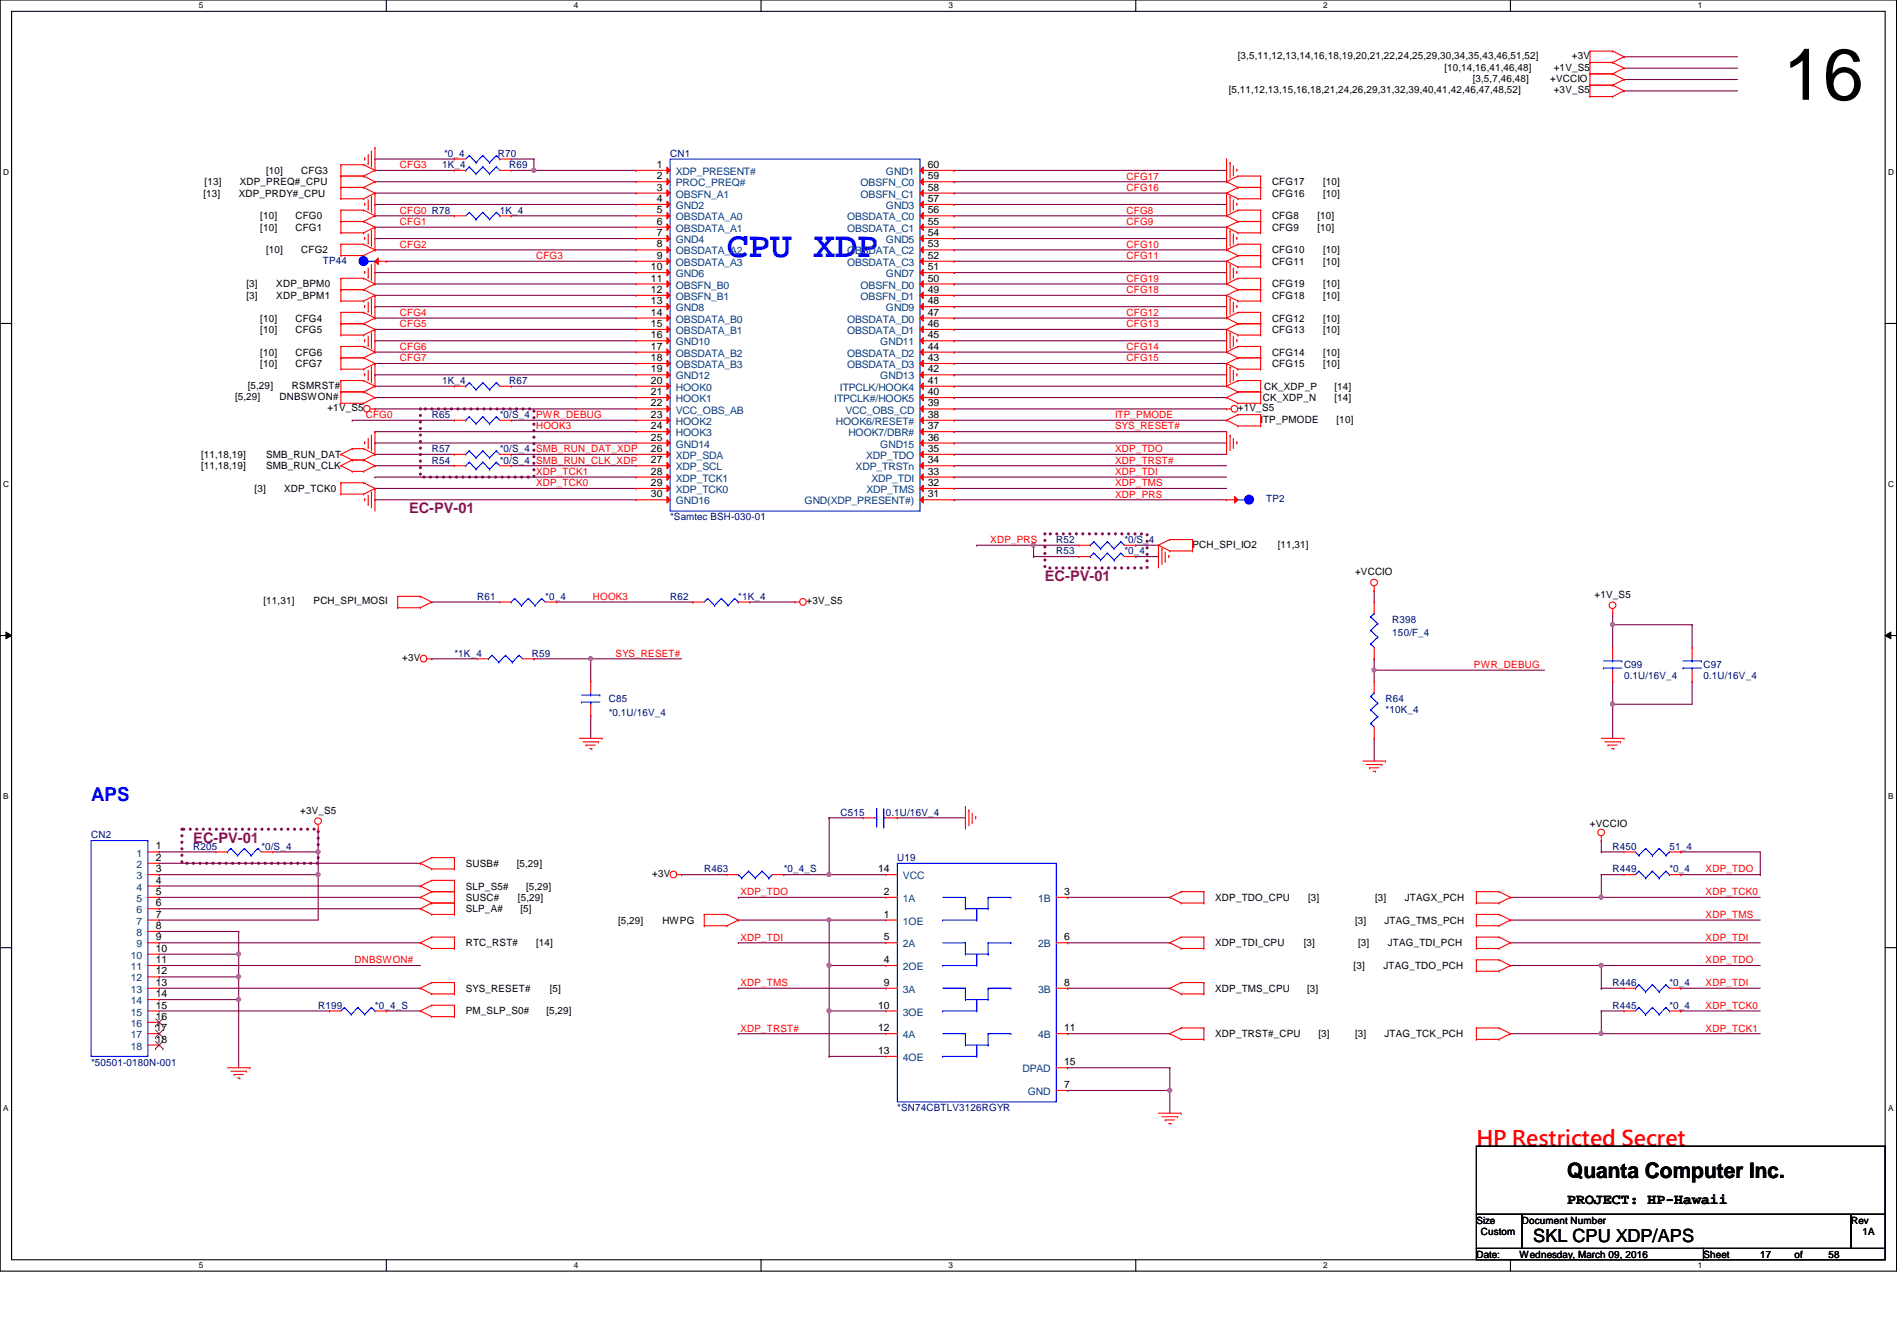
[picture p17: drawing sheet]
<svg xmlns="http://www.w3.org/2000/svg" width="297mm" height="210mm" viewBox="0 0 297 210" stroke-linecap="round" stroke-linejoin="round" font-family="sans-serif">
<defs><g id="words">
<text font-size="11.3" x="279.2" y="15.6">16</text>
<text font-size="5.7" fill="#00f" x="113.8" y="40.3">CPU XDP</text>
<text font-size="3.3" fill="#f00" x="231.2" y="179.4">HP Restricted Secret</text>
<text font-size="3.3" x="245.4" y="184.3">Quanta Computer Inc.</text>
<text font-size="3" fill="#00f" x="14.3" y="125.4">APS</text>
<text font-size="2.8" x="240.1" y="194.4">SKL CPU XDP/APS</text>
<g font-size="2.3" fill="#800080">
<text x="64" y="80.3">EC-PV-01</text>
<text x="163.6" y="91">EC-PV-01</text>
<text x="30.3" y="131.9">EC-PV-01</text>
</g>
<text font-size="2.3" x="245.4" y="188.4">PROJECT: HP-Hawaii</text>
<g font-size="1.6">
<text x="193.8" y="9.3">[3,5,11,12,13,14,16,18,19,20,21,22,24,25,29,30,34,35,43,46,51,52]</text>
<text x="226.2" y="11">[10,14,16,41,46,48]</text>
<text x="243.3" y="11">+1V_S5</text>
<text x="246.1" y="9.3">+3V</text>
<text x="192.4" y="14.6">[5,11,12,13,15,16,18,21,24,26,29,31,32,39,40,41,42,46,47,48,52]</text>
<text x="230.6" y="12.8">[3,5,7,46,48]</text>
<text x="242.7" y="12.8">+VCCIO</text>
<text x="243.3" y="14.6">+3V_S5</text>
<text x="32" y="29">[13]</text>
<text x="37.5" y="29">XDP_PREQ#_CPU</text>
<text x="41.7" y="27.2">[10]</text>
<text x="47.2" y="27.2">CFG3</text>
<text x="102.8" y="26.3">1</text>
<text x="102.8" y="28.1">2</text>
<text x="102.8" y="29.8">3</text>
<text x="145.3" y="29.8">58</text>
<text x="145.3" y="28.1">59</text>
<text x="145.3" y="26.3">60</text>
<text x="199.2" y="29">CFG17</text>
<text x="207.2" y="29">[10]</text>
<text x="31.9" y="30.8">[13]</text>
<text x="37.4" y="30.8">XDP_PRDY#_CPU</text>
<text x="40.8" y="34.3">[10]</text>
<text x="46.3" y="34.3">CFG0</text>
<text x="102.8" y="31.6">4</text>
<text x="102.8" y="33.4">5</text>
<text x="102.8" y="35.2">6</text>
<text x="145.3" y="35.2">55</text>
<text x="145.3" y="33.4">56</text>
<text x="145.3" y="31.6">57</text>
<text x="199.2" y="34.3">CFG8</text>
<text x="199.2" y="30.8">CFG16</text>
<text x="206.3" y="34.3">[10]</text>
<text x="207.2" y="30.8">[10]</text>
<text x="40.8" y="36.1">[10]</text>
<text x="41.7" y="39.7">[10]</text>
<text x="46.3" y="36.1">CFG1</text>
<text x="47.2" y="39.7">CFG2</text>
<text x="102.8" y="37">7</text>
<text x="102.8" y="38.7">8</text>
<text x="102.8" y="40.5">9</text>
<text x="145.3" y="40.5">52</text>
<text x="145.3" y="38.7">53</text>
<text x="145.3" y="37">54</text>
<text x="199.2" y="36.1">CFG9</text>
<text x="199.2" y="39.7">CFG10</text>
<text x="199.2" y="41.4">CFG11</text>
<text x="206.3" y="36.1">[10]</text>
<text x="207.2" y="39.7">[10]</text>
<text x="207.2" y="41.4">[10]</text>
<text x="38.6" y="46.8">[3]</text>
<text x="38.6" y="45">[3]</text>
<text x="43.3" y="46.8">XDP_BPM1</text>
<text x="43.3" y="45">XDP_BPM0</text>
<text x="101.9" y="42.3">10</text>
<text x="101.9" y="44.1">11</text>
<text x="101.9" y="45.8">12</text>
<text x="101.9" y="47.6">13</text>
<text x="145.3" y="47.6">48</text>
<text x="145.3" y="45.8">49</text>
<text x="145.3" y="44.1">50</text>
<text x="145.3" y="42.3">51</text>
<text x="199.2" y="45">CFG19</text>
<text x="199.2" y="46.8">CFG18</text>
<text x="207.2" y="45">[10]</text>
<text x="207.2" y="46.8">[10]</text>
<text x="40.8" y="52.1">[10]</text>
<text x="40.8" y="50.3">[10]</text>
<text x="46.3" y="52.1">CFG5</text>
<text x="46.3" y="50.3">CFG4</text>
<text x="101.9" y="49.4">14</text>
<text x="101.9" y="51.2">15</text>
<text x="101.9" y="53">16</text>
<text x="145.3" y="53">45</text>
<text x="145.3" y="51.2">46</text>
<text x="145.3" y="49.4">47</text>
<text x="199.2" y="50.3">CFG12</text>
<text x="199.2" y="52.1">CFG13</text>
<text x="207.2" y="50.3">[10]</text>
<text x="207.2" y="52.1">[10]</text>
<text x="40.8" y="55.7">[10]</text>
<text x="40.8" y="57.4">[10]</text>
<text x="46.3" y="55.7">CFG6</text>
<text x="46.3" y="57.4">CFG7</text>
<text x="101.9" y="54.7">17</text>
<text x="101.9" y="56.5">18</text>
<text x="101.9" y="58.3">19</text>
<text x="145.3" y="58.3">42</text>
<text x="145.3" y="56.5">43</text>
<text x="145.3" y="54.7">44</text>
<text x="199.2" y="55.7">CFG14</text>
<text x="199.2" y="57.4">CFG15</text>
<text x="207.2" y="55.7">[10]</text>
<text x="207.2" y="57.4">[10]</text>
<text x="36.8" y="62.6">[5,29]</text>
<text x="38.8" y="60.8">[5,29]</text>
<text x="43.8" y="62.6">DNBSWON#</text>
<text x="45.7" y="60.8">RSMRST#</text>
<text x="51.3" y="64.4">+1V_S5</text>
<text x="101.9" y="60.1">20</text>
<text x="101.9" y="61.8">21</text>
<text x="101.9" y="63.6">22</text>
<text x="101.9" y="65.4">23</text>
<text x="145.3" y="65.4">38</text>
<text x="145.3" y="63.6">39</text>
<text x="145.3" y="61.8">40</text>
<text x="145.3" y="60.1">41</text>
<text x="193.8" y="64.4">+1V_S5</text>
<text x="197.7" y="62.8">CK_XDP_N</text>
<text x="197.9" y="61">CK_XDP_P</text>
<text x="209" y="61">[14]</text>
<text x="209" y="62.8">[14]</text>
<text x="31.5" y="71.7">[11,18,19]</text>
<text x="41.7" y="71.7">SMB_RUN_DAT</text>
<text x="101.9" y="67.2">24</text>
<text x="101.9" y="69">25</text>
<text x="101.9" y="70.7">26</text>
<text x="145.3" y="70.7">35</text>
<text x="145.3" y="69">36</text>
<text x="145.3" y="67.2">37</text>
<text x="197.4" y="66.2">ITP_PMODE</text>
<text x="209.3" y="66.2">[10]</text>
<text x="31.5" y="73.4">[11,18,19]</text>
<text x="39.9" y="77">[3]</text>
<text x="41.7" y="73.4">SMB_RUN_CLK</text>
<text x="44.5" y="77">XDP_TCK0</text>
<text x="101.9" y="72.5">27</text>
<text x="101.9" y="74.3">28</text>
<text x="101.9" y="76.1">29</text>
<text x="101.9" y="77.9">30</text>
<text x="145.3" y="77.9">31</text>
<text x="145.3" y="76.1">32</text>
<text x="145.3" y="74.3">33</text>
<text x="145.3" y="72.5">34</text>
<text x="186.7" y="85.7">PCH_SPI_IO2</text>
<text x="200.1" y="85.7">[11,31]</text>
<text x="41.3" y="94.6">[11,31]</text>
<text x="49.1" y="94.6">PCH_SPI_MOSI</text>
<text x="126.3" y="94.6">+3V_S5</text>
<text x="212.2" y="90">+VCCIO</text>
<text x="249.7" y="93.6">+1V_S5</text>
<text x="63" y="103.5">+3V</text>
<text x="47" y="127.3">+3V_S5</text>
<text x="249" y="129.5">+VCCIO</text>
<text x="24.4" y="133">1</text>
<text x="24.4" y="134.7">2</text>
<text x="24.4" y="136.5">3</text>
<text x="72.9" y="135.7">SUSB#</text>
<text x="80.9" y="135.7">[5,29]</text>
<text x="102.1" y="137.3">+3V</text>
<text x="137.5" y="136.5">14</text>
<text x="24.4" y="138.3">4</text>
<text x="24.4" y="140.1">5</text>
<text x="24.4" y="141.9">6</text>
<text x="24.4" y="143.6">7</text>
<text x="72.9" y="141">SUSC#</text>
<text x="72.9" y="139.2">SLP_S5#</text>
<text x="72.9" y="142.8">SLP_A#</text>
<text x="81.1" y="141">[5,29]</text>
<text x="81.5" y="142.8">[5]</text>
<text x="82.4" y="139.2">[5,29]</text>
<text x="138.4" y="140.1">2</text>
<text x="138.4" y="143.6">1</text>
<text x="166.6" y="140.1">3</text>
<text x="190.3" y="141">XDP_TDO_CPU</text>
<text x="204.8" y="141">[3]</text>
<text x="215.3" y="141">[3]</text>
<text x="220" y="141">JTAGX_PCH</text>
<text x="24.4" y="145.4">8</text>
<text x="24.4" y="147.2">9</text>
<text x="24.4" y="149">10</text>
<text x="72.9" y="148.1">RTC_RST#</text>
<text x="83.9" y="148.1">[14]</text>
<text x="96.8" y="144.6">[5,29]</text>
<text x="103.7" y="144.6">HWPG</text>
<text x="138.4" y="147.2">5</text>
<text x="166.6" y="147.2">6</text>
<text x="190.3" y="148.1">XDP_TDI_CPU</text>
<text x="204.2" y="148.1">[3]</text>
<text x="212.2" y="144.6">[3]</text>
<text x="212.7" y="148.1">[3]</text>
<text x="216.8" y="144.6">JTAG_TMS_PCH</text>
<text x="217.3" y="148.1">JTAG_TDI_PCH</text>
<text x="24.4" y="150.7">11</text>
<text x="24.4" y="152.5">12</text>
<text x="24.4" y="154.3">13</text>
<text x="72.9" y="155.2">SYS_RESET#</text>
<text x="86.1" y="155.2">[5]</text>
<text x="138.4" y="150.7">4</text>
<text x="138.4" y="154.3">9</text>
<text x="166.6" y="154.3">8</text>
<text x="190.3" y="155.2">XDP_TMS_CPU</text>
<text x="204.7" y="155.2">[3]</text>
<text x="212" y="151.7">[3]</text>
<text x="216.6" y="151.7">JTAG_TDO_PCH</text>
<text x="24.4" y="156.1">14</text>
<text x="24.4" y="157.9">15</text>
<text x="24.4" y="159.6">16</text>
<text x="24.4" y="161.4">17</text>
<text x="72.9" y="158.8">PM_SLP_S0#</text>
<text x="85.6" y="158.8">[5,29]</text>
<text x="137.5" y="157.9">10</text>
<text x="137.5" y="161.4">12</text>
<text x="166.6" y="161.4">11</text>
<text x="24.4" y="163.2">18</text>
<text x="137.5" y="165">13</text>
<text x="166.6" y="166.8">15</text>
<text x="190.3" y="162.3">XDP_TRST#_CPU</text>
<text x="206.5" y="162.3">[3]</text>
<text x="212.2" y="162.3">[3]</text>
<text x="216.8" y="162.3">JTAG_TCK_PCH</text>
<text x="166.6" y="170.3">7</text>
<text x="231.2" y="191.5">Size</text>
<text x="238.3" y="191.5">Document Number</text>
<text x="289.9" y="191.5">Rev</text>
<text x="231.2" y="196.8">Date:</text>
<text x="231.9" y="193.3">Custom</text>
<text x="238" y="196.8">Wednesday, March 09, 2016</text>
<text x="266.7" y="196.8">Sheet</text>
<text x="275.6" y="196.8">17</text>
<text x="281" y="196.8">of</text>
<text x="286.3" y="196.8">58</text>
<text x="291.6" y="193.3">1A</text>
</g>
<g font-size="1.6" fill="#f00">
<text x="62.6" y="26.3">CFG3</text>
<text x="176.4" y="28.1">CFG17</text>
<text x="176.4" y="29.9">CFG16</text>
<text x="62.6" y="35.2">CFG1</text>
<text x="62.6" y="33.4">CFG0 R78</text>
<text x="176.4" y="33.4">CFG8</text>
<text x="176.4" y="35.2">CFG9</text>
<text x="62.6" y="38.8">CFG2</text>
<text x="83.9" y="40.6">CFG3</text>
<text x="176.4" y="38.8">CFG10</text>
<text x="176.4" y="40.6">CFG11</text>
<text x="176.4" y="44.1">CFG19</text>
<text x="176.4" y="45.9">CFG18</text>
<text x="62.6" y="49.4">CFG4</text>
<text x="62.6" y="51.2">CFG5</text>
<text x="176.4" y="49.4">CFG12</text>
<text x="176.4" y="51.2">CFG13</text>
<text x="62.6" y="54.8">CFG6</text>
<text x="62.6" y="56.6">CFG7</text>
<text x="176.4" y="54.8">CFG14</text>
<text x="176.4" y="56.6">CFG15</text>
<text x="57.3" y="65.4">CFG0</text>
<text x="83.9" y="65.4">PWR_DEBUG</text>
<text x="174.6" y="65.4">ITP_PMODE</text>
<text x="83.9" y="70.8">SMB_RUN_DAT_XDP</text>
<text x="83.9" y="67.2">HOOK3</text>
<text x="174.6" y="70.8">XDP_TDO</text>
<text x="174.6" y="67.2">SYS_RESET#</text>
<text x="83.9" y="76.1">XDP_TCK0</text>
<text x="83.9" y="72.6">SMB_RUN_CLK_XDP</text>
<text x="83.9" y="74.3">XDP_TCK1</text>
<text x="174.6" y="77.9">XDP_PRS</text>
<text x="174.6" y="72.6">XDP_TRST#</text>
<text x="174.6" y="74.3">XDP_TDI</text>
<text x="174.6" y="76.1">XDP_TMS</text>
<text x="155.1" y="85">XDP_PRS</text>
<text x="92.8" y="93.9">HOOK3</text>
<text x="96.4" y="102.8">SYS_RESET#</text>
<text x="230.8" y="104.6">PWR_DEBUG</text>
<text x="267.1" y="136.6">XDP_TDO</text>
<text x="115.9" y="140.1">XDP_TDO</text>
<text x="267.1" y="143.7">XDP_TMS</text>
<text x="267.1" y="140.1">XDP_TCK0</text>
<text x="115.9" y="147.2">XDP_TDI</text>
<text x="267.1" y="147.2">XDP_TDI</text>
<text x="55.5" y="150.8">DNBSWON#</text>
<text x="115.9" y="154.3">XDP_TMS</text>
<text x="267.1" y="150.8">XDP_TDO</text>
<text x="267.1" y="154.3">XDP_TDI</text>
<text x="115.9" y="161.5">XDP_TRST#</text>
<text x="267.1" y="157.9">XDP_TCK0</text>
<text x="267.1" y="161.5">XDP_TCK1</text>
</g>
<g font-size="1.6" fill="#000080">
<text x="69.2" y="26.3">1K_4</text>
<text x="69.6" y="24.6">*0_4</text>
<text x="77.9" y="24.6">R70</text>
<text x="79.7" y="26.3">R69</text>
<text x="104.9" y="24.6">CN1</text>
<text x="78.3" y="33.4">1K_4</text>
<text x="50.5" y="41.3">TP44</text>
<text x="67.6" y="65.4">R65</text>
<text x="69.2" y="60.1">1K_4</text>
<text x="78.3" y="65.4">*0/S_4</text>
<text x="79.7" y="60.1">R67</text>
<text x="67.6" y="70.8">R57</text>
<text x="78.3" y="70.8">*0/S_4</text>
<text x="67.6" y="72.6">R54</text>
<text x="78.3" y="72.6">*0/S_4</text>
<text x="104.9" y="81.4">*Samtec BSH-030-01</text>
<text x="198.3" y="78.6">TP2</text>
<text x="165.4" y="86.8">R53</text>
<text x="165.4" y="85">R52</text>
<text x="176.1" y="86.8">*0_4</text>
<text x="176.1" y="85">*0/S_4</text>
<text x="74.7" y="93.9">R61</text>
<text x="85.4" y="93.9">*0_4</text>
<text x="104.9" y="93.9">R62</text>
<text x="115.6" y="93.9">*1K_4</text>
<text x="218" y="97.5">R398</text>
<text x="218" y="99.6">150/F_4</text>
<text x="71.2" y="102.8">*1K_4</text>
<text x="83.3" y="102.8">R59</text>
<text x="254.3" y="104.6">C99</text>
<text x="254.3" y="106.3">0.1U/16V_4</text>
<text x="266.7" y="104.6">C97</text>
<text x="266.7" y="106.3">0.1U/16V_4</text>
<text x="95.3" y="109.9">C85</text>
<text x="95.3" y="112">*0.1U/16V_4</text>
<text x="217" y="109.9">R64</text>
<text x="217" y="111.7">*10K_4</text>
<text x="14.3" y="131.2">CN2</text>
<text x="131.6" y="127.7">C515</text>
<text x="138.7" y="127.7">0.1U/16V_4</text>
<text x="30.3" y="133">R205</text>
<text x="40.9" y="133">*0/S_4</text>
<text x="110.3" y="136.6">R463</text>
<text x="122.7" y="136.6">*0_4_S</text>
<text x="140.5" y="134.8">U19</text>
<text x="252.5" y="133">R450</text>
<text x="252.5" y="136.6">R449</text>
<text x="261.4" y="133">51_4</text>
<text x="261.4" y="136.6">*0_4</text>
<text x="252.5" y="154.3">R446</text>
<text x="261.4" y="154.3">*0_4</text>
<text x="49.8" y="157.9">R199</text>
<text x="58.7" y="157.9">*0_4_S</text>
<text x="252.5" y="157.9">R445</text>
<text x="261.4" y="157.9">*0_4</text>
<text x="14.3" y="166.8">*50501-0180N-001</text>
<text x="140.5" y="173.9">*SN74CBTLV3126RGYR</text>
</g>
<g font-size="1.6" fill="#004080">
<text x="105.8" y="27.4">XDP_PRESENT#</text>
<text x="105.8" y="29.2">PROC_PREQ#</text>
<text x="134.7" y="29.2">OBSFN_C0</text>
<text x="138.7" y="27.4">GND1</text>
<text x="105.8" y="30.9">OBSFN_A1</text>
<text x="105.8" y="32.7">GND2</text>
<text x="105.8" y="34.5">OBSDATA_A0</text>
<text x="132.6" y="34.5">OBSDATA_C0</text>
<text x="134.7" y="30.9">OBSFN_C1</text>
<text x="138.7" y="32.7">GND3</text>
<text x="105.8" y="36.3">OBSDATA_A1</text>
<text x="105.8" y="38.1">GND4</text>
<text x="105.8" y="39.8">OBSDATA_A2</text>
<text x="105.8" y="41.6">OBSDATA_A3</text>
<text x="132.6" y="41.6">OBSDATA_C3</text>
<text x="132.6" y="39.8">OBSDATA_C2</text>
<text x="132.6" y="36.3">OBSDATA_C1</text>
<text x="138.7" y="38.1">GND5</text>
<text x="105.8" y="43.4">GND6</text>
<text x="105.8" y="45.2">OBSFN_B0</text>
<text x="105.8" y="46.9">OBSFN_B1</text>
<text x="134.7" y="46.9">OBSFN_D1</text>
<text x="134.7" y="45.2">OBSFN_D0</text>
<text x="138.7" y="43.4">GND7</text>
<text x="105.8" y="48.7">GND8</text>
<text x="105.8" y="50.5">OBSDATA_B0</text>
<text x="105.8" y="52.3">OBSDATA_B1</text>
<text x="132.6" y="52.3">OBSDATA_D1</text>
<text x="132.6" y="50.5">OBSDATA_D0</text>
<text x="138.7" y="48.7">GND9</text>
<text x="105.8" y="54.1">GND10</text>
<text x="105.8" y="55.8">OBSDATA_B2</text>
<text x="105.8" y="57.6">OBSDATA_B3</text>
<text x="105.8" y="59.4">GND12</text>
<text x="132.6" y="57.6">OBSDATA_D3</text>
<text x="132.6" y="55.8">OBSDATA_D2</text>
<text x="137.8" y="59.4">GND13</text>
<text x="137.8" y="54.1">GND11</text>
<text x="105.8" y="61.2">HOOK0</text>
<text x="105.8" y="62.9">HOOK1</text>
<text x="105.8" y="64.7">VCC_OBS_AB</text>
<text x="130.6" y="62.9">ITPCLK#/HOOK5</text>
<text x="131.5" y="61.2">ITPCLK/HOOK4</text>
<text x="132.4" y="64.7">VCC_OBS_CD</text>
<text x="105.8" y="66.5">HOOK2</text>
<text x="105.8" y="68.3">HOOK3</text>
<text x="105.8" y="70.1">GND14</text>
<text x="105.8" y="71.8">XDP_SDA</text>
<text x="130.9" y="66.5">HOOK6/RESET#</text>
<text x="132.8" y="68.3">HOOK7/DBR#</text>
<text x="135.6" y="71.8">XDP_TDO</text>
<text x="137.8" y="70.1">GND15</text>
<text x="105.8" y="73.6">XDP_SCL</text>
<text x="105.8" y="75.4">XDP_TCK1</text>
<text x="105.8" y="77.2">XDP_TCK0</text>
<text x="134" y="73.6">XDP_TRSTn</text>
<text x="135.7" y="77.2">XDP_TMS</text>
<text x="136.4" y="75.4">XDP_TDI</text>
<text x="105.8" y="79">GND16</text>
<text x="126" y="79">GND(XDP_PRESENT#)</text>
<text x="21.4" y="134.1">1</text>
<text x="21.4" y="135.8">2</text>
<text x="21.4" y="137.6">3</text>
<text x="141.4" y="137.6">VCC</text>
<text x="21.4" y="139.4">4</text>
<text x="21.4" y="141.2">5</text>
<text x="21.4" y="143">6</text>
<text x="141.4" y="141.2">1A</text>
<text x="162.6" y="141.2">1B</text>
<text x="21.4" y="144.7">7</text>
<text x="21.4" y="146.5">8</text>
<text x="21.4" y="148.3">9</text>
<text x="141.4" y="144.7">1OE</text>
<text x="141.4" y="148.3">2A</text>
<text x="162.6" y="148.3">2B</text>
<text x="20.5" y="150.1">10</text>
<text x="20.5" y="151.8">11</text>
<text x="20.5" y="153.6">12</text>
<text x="20.5" y="155.4">13</text>
<text x="141.4" y="151.8">2OE</text>
<text x="141.4" y="155.4">3A</text>
<text x="162.6" y="155.4">3B</text>
<text x="20.5" y="157.2">14</text>
<text x="20.5" y="159">15</text>
<text x="20.5" y="160.7">16</text>
<text x="141.4" y="159">3OE</text>
<text x="20.5" y="162.5">17</text>
<text x="20.5" y="164.3">18</text>
<text x="141.4" y="162.5">4A</text>
<text x="141.4" y="166.1">4OE</text>
<text x="160.1" y="167.9">DPAD</text>
<text x="162.6" y="162.5">4B</text>
<text x="160.9" y="171.4">GND</text>
</g>
<g font-size="1.3">
<text x="31.2" y="1.3">5</text>
<text x="89.8" y="1.3">4</text>
<text x="148.5" y="1.3">3</text>
<text x="207.2" y="1.3">2</text>
<text x="265.9" y="1.3">1</text>
<text x=".5" y="27.3">D</text>
<text x="295.7" y="27.3">D</text>
<text x=".5" y="76.2">C</text>
<text x="295.7" y="76.2">C</text>
<text x=".5" y="125.1">B</text>
<text x="295.7" y="125.1">B</text>
<text x=".5" y="173.9">A</text>
<text x="295.7" y="173.9">A</text>
<text x="31.2" y="198.5">5</text>
<text x="89.8" y="198.5">4</text>
<text x="148.5" y="198.5">3</text>
<text x="207.2" y="198.5">2</text>
<text x="265.9" y="198.5">1</text>
</g>
</g></defs>
<path d="M0 0h297v199h-297zM1.8 1.8h293.4v195.4h-293.4z" fill="none" stroke="#000" stroke-width=".17"/>
<g fill="#fff">
<path d="M31.2 .2h.6v1.4h-.6z"/>
<path d="M31.2 197.4h.6v1.4h-.6z"/>
</g>
<path d="M60.5 0v1.8M60.5 197.2v1.8" fill="none" stroke="#000" stroke-width=".17"/>
<g fill="#fff">
<path d="M89.8 .2h.7v1.4h-.7z"/>
<path d="M89.8 197.4h.7v1.4h-.7z"/>
</g>
<path d="M119.2 0v1.8M119.2 197.2v1.8" fill="none" stroke="#000" stroke-width=".17"/>
<g fill="#fff">
<path d="M148.5 .2h.7v1.4h-.7z"/>
<path d="M148.5 197.4h.7v1.4h-.7z"/>
</g>
<path d="M177.8 0v1.8M177.8 197.2v1.8" fill="none" stroke="#000" stroke-width=".17"/>
<g fill="#fff">
<path d="M207.2 .2h.7v1.4h-.7z"/>
<path d="M207.2 197.4h.7v1.4h-.7z"/>
</g>
<path d="M236.5 0v1.8M236.5 197.2v1.8" fill="none" stroke="#000" stroke-width=".17"/>
<g fill="#fff">
<path d="M265.8 .2h.7v1.4h-.7z"/>
<path d="M265.8 197.4h.7v1.4h-.7z"/>
<path d="M.5 26.2h.9v1.4h-.9z"/>
<path d="M295.7 26.2h.8v1.4h-.8z"/>
<path d="M.5 75.1h.9v1.4h-.9z"/>
<path d="M295.7 75.1h.8v1.4h-.8z"/>
</g>
<path d="M0 50.6h1.8M295.2 50.6h1.8" fill="none" stroke="#000" stroke-width=".17"/>
<g fill="#fff">
<path d="M.5 123.9h.8v1.4h-.8z"/>
<path d="M295.7 123.9h.8v1.4h-.8z"/>
</g>
<path d="M0 99.5h1.8M295.2 99.5h1.8" fill="none" stroke="#000" stroke-width=".17"/>
<path d="M.9 98.9l.9 .6-.9 .5zM295.2 99.5l.9-.6v1.1z" fill="#000"/>
<path d="M.9 98.9l.9 .6-.9 .5zM295.2 99.5l.9-.6v1.1z" fill="none" stroke="#000" stroke-width=".16"/>
<g fill="#fff">
<path d="M.5 172.8h.8v1.4h-.8z"/>
<path d="M295.7 172.8h.8v1.4h-.8z"/>
</g>
<path d="M0 148.3h1.8M295.2 148.3h1.8" fill="none" stroke="#000" stroke-width=".17"/>
<path d="M65.8 64h17.8v10.7h-17.8zM163.6 83.6h16v5.3h-16zM28.5 129.8h21.3v5.3h-21.3z" fill="none" stroke="#800080" stroke-width=".51" stroke-dasharray="0 1"/>
<g fill="none" stroke="#800040" stroke-width=".17">
<path d="M24.9 138.7h.1M24.9 136.9h.1M24.9 135.1h40.9M24.9 138.7h40.9M24.9 136.9h24.9M65.8 135.1h.1M24.9 142.2h.1M24.9 147.6h.1M24.9 151.1h.1M24.9 154.7h.1M24.9 142.2h40.9M24.9 147.6h40.9"/>
<path d="M24.9 151.1h40.9M24.9 154.7h40.9M60.5 158.2h.1M60.5 158.2h5.3"/>
</g>
<circle cx="49.8" cy="136.9" r=".32" fill="#f0f"/>
<circle cx="49.8" cy="136.9" r=".32" fill="none" stroke="#f0f" stroke-width=".17"/>
<path d="M24.9 140.5h.1M24.9 145.8h.1M24.9 158.2h26.7M24.9 140.5h40.9M24.9 145.8h12.5M24.9 149.4h12.5M37.4 145.8h.1M37.4 149.4h.1M37.4 145.8v7.1M51.6 158.2h.1" fill="none" stroke="#800040" stroke-width=".17"/>
<circle cx="37.4" cy="152.9" r=".32" fill="#f0f"/>
<circle cx="37.4" cy="152.9" r=".32" fill="none" stroke="#f0f" stroke-width=".17"/>
<circle cx="37.4" cy="149.3" r=".32" fill="#f0f"/>
<circle cx="37.4" cy="149.3" r=".32" fill="none" stroke="#f0f" stroke-width=".17"/>
<path d="M24.9 152.9h.1M24.9 152.9h12.5M24.9 156.5h12.5M37.4 152.9h.1M37.4 156.5h.1M37.4 152.9v14.2" fill="none" stroke="#800040" stroke-width=".17"/>
<circle cx="37.4" cy="156.4" r=".32" fill="#f0f"/>
<circle cx="37.4" cy="156.4" r=".32" fill="none" stroke="#f0f" stroke-width=".17"/>
<path d="M49.8 133.3h.1M49.8 129.8v3.5" fill="none" stroke="#800040" stroke-width=".17"/>
<circle cx="49.8" cy="133.3" r=".32" fill="#f0f"/>
<circle cx="49.8" cy="133.3" r=".32" fill="none" stroke="#f0f" stroke-width=".17"/>
<g fill="none" stroke="#800040" stroke-width=".17">
<path d="M254.3 8.9h.1M254.3 10.7h.1M254.3 12.4h.1M254.3 14.2h.1M254.3 8.9h17.8M254.3 10.7h17.8M254.3 12.4h17.8M254.3 14.2h17.8M215.2 92.5h.1M215.2 92.5v1.7M215.2 115.6h.1M215.2 104.9h.1"/>
<path d="M215.2 104.9v1.8M215.2 115.6v3.5M215.2 104.9h26.6M24.9 133.3h.1M24.9 133.3h8.9M24.9 144h.1M24.9 144h24.9"/>
</g>
<circle cx="215.2" cy="104.9" r=".32" fill="#f0f"/>
<circle cx="215.2" cy="104.9" r=".32" fill="none" stroke="#f0f" stroke-width=".17"/>
<path d="M215.2 103.1h.1M215.2 103.1v1.8M236.5 147.6h.1M236.5 147.6h39.1M250.7 151.1h.1M250.7 151.1h24.9" fill="none" stroke="#800040" stroke-width=".17"/>
<circle cx="250.7" cy="151.1" r=".32" fill="#f0f"/>
<circle cx="250.7" cy="151.1" r=".32" fill="none" stroke="#f0f" stroke-width=".17"/>
<path d="M236.5 144h.1M236.5 144h39.1M250.7 140.5h.1M250.7 140.5h24.9" fill="none" stroke="#800040" stroke-width=".17"/>
<circle cx="250.7" cy="140.4" r=".32" fill="#f0f"/>
<circle cx="250.7" cy="140.4" r=".32" fill="none" stroke="#f0f" stroke-width=".17"/>
<g fill="none" stroke="#800040" stroke-width=".17">
<path d="M250.7 136.9h.1M250.7 133.3h.1M250.7 131.6h.1M250.7 131.6v1.7M250.7 136.9v3.6M250.7 136.9h3.6M250.7 133.3h3.6M263.2 136.9h.1M263.2 133.3h.1M263.2 136.9h12.4M263.2 133.3h12.4v3.6M275.6 136.9h.1"/>
<path d="M236.5 151.1h.1M236.5 140.5h.1M236.5 151.1h14.2v3.6M236.5 140.5h14.2M250.7 140.5h.1M250.7 154.7h.1M250.7 158.2h.1M250.7 158.2v3.6M250.7 154.7h3.6M250.7 158.2h3.6M263.2 154.7h.1M263.2 158.2h.1"/>
<path d="M263.2 154.7h12.4M263.2 158.2h12.4M236.5 161.8h.1M236.5 161.8h39.1M250.7 161.8h.1"/>
</g>
<circle cx="250.7" cy="161.8" r=".32" fill="#f0f"/>
<circle cx="250.7" cy="161.8" r=".32" fill="none" stroke="#f0f" stroke-width=".17"/>
<g fill="none" stroke="#800040" stroke-width=".17">
<path d="M140.5 128h.1M140.5 128h10.7M115.6 154.7h.1M115.6 144h.1M115.6 154.7h23.1M115.6 144h14.2M129.8 144h.1M129.8 144v7.1M167.2 154.7h.1M167.2 154.7h16M115.6 161.8h.1M115.6 161.8h23.1"/>
<path d="M167.2 161.8h.1M167.2 161.8h16"/>
</g>
<circle cx="129.8" cy="151.1" r=".32" fill="#f0f"/>
<circle cx="129.8" cy="151.1" r=".32" fill="none" stroke="#f0f" stroke-width=".17"/>
<circle cx="129.8" cy="144" r=".32" fill="#f0f"/>
<circle cx="129.8" cy="144" r=".32" fill="none" stroke="#f0f" stroke-width=".17"/>
<path d="M129.8 151.1h.1M129.8 144h.1M129.8 158.2h.1M129.8 151.1h8.9M129.8 144h8.9M129.8 151.1v14.3M129.8 158.2h8.9" fill="none" stroke="#800040" stroke-width=".17"/>
<circle cx="129.8" cy="158.2" r=".32" fill="#f0f"/>
<circle cx="129.8" cy="158.2" r=".32" fill="none" stroke="#f0f" stroke-width=".17"/>
<path d="M129.8 136.9h.1M129.8 136.9h8.9M129.8 165.4h.1M129.8 165.4h8.9" fill="none" stroke="#800040" stroke-width=".17"/>
<circle cx="129.8" cy="136.9" r=".32" fill="#f0f"/>
<circle cx="129.8" cy="136.9" r=".32" fill="none" stroke="#f0f" stroke-width=".17"/>
<path d="M167.2 167.1h.1M167.2 170.7h.1M167.2 167.1h16M183.2 167.1h.1M183.2 167.1v3.6h-16" fill="none" stroke="#800040" stroke-width=".17"/>
<circle cx="183.1" cy="170.7" r=".32" fill="#f0f"/>
<circle cx="183.1" cy="170.7" r=".32" fill="none" stroke="#f0f" stroke-width=".17"/>
<g fill="none" stroke="#800040" stroke-width=".17">
<path d="M67.6 103.1h.1M67.6 103.1h7.1M83.6 103.1h.1M83.6 103.1h23.1M92.5 103.1h.1M92.5 112h.1M92.5 103.1v3.6M92.5 112v3.6M49.8 136.9h.1M49.8 136.9v7.1M106.7 136.9h.1M106.7 136.9h7.1"/>
<path d="M122.7 136.9h.1M129.8 128h.1M129.8 128v8.9h-7.1M129.8 128h5.4M115.6 140.5h.1M115.6 147.6h.1M115.6 140.5h23.1M115.6 147.6h23.1M167.2 140.5h.1M167.2 147.6h.1M167.2 140.5h16M167.2 147.6h16"/>
<path d="M183.2 170.7h.1M183.2 170.7v3.5"/>
</g>
<circle cx="92.5" cy="103.1" r=".32" fill="#f0f"/>
<circle cx="92.5" cy="103.1" r=".32" fill="none" stroke="#f0f" stroke-width=".17"/>
<path d="M117.4 94.2h.1M117.4 94.2h7.1M252.5 110.2h.1M252.5 110.2h12.5" fill="none" stroke="#800040" stroke-width=".17"/>
<circle cx="252.5" cy="110.2" r=".32" fill="#f0f"/>
<circle cx="252.5" cy="110.2" r=".32" fill="none" stroke="#f0f" stroke-width=".17"/>
<path d="M252.5 96h.1M252.5 97.8h.1M252.5 96v5.3M252.5 97.8h12.5M265 97.8h.1M265 97.8v3.5M252.5 106.7h.1M252.5 106.7v3.5M265 106.7h.1M265 106.7v3.5" fill="none" stroke="#800040" stroke-width=".17"/>
<circle cx="252.5" cy="97.8" r=".32" fill="#f0f"/>
<circle cx="252.5" cy="97.8" r=".32" fill="none" stroke="#f0f" stroke-width=".17"/>
<g fill="none" stroke="#800040" stroke-width=".17">
<path d="M58.7 28.4h.1M58.7 30.2h.1M58.7 35.6h.1M58.7 39.1h.1M58.7 33.8h.1M58.7 26.7h.1M58.7 32h.1M58.7 37.3h.1M58.7 28.4h40.9M58.7 30.2h40.9M58.7 33.8h12.5M58.7 35.6h40.9"/>
<path d="M58.7 39.1h40.9M58.7 26.7h12.5M58.7 32h40.9M58.7 37.3h40.9M80 33.8h.1M80 33.8h19.6M80 26.7h3.6M83.6 26.7h.1M149.4 33.8h.1M149.4 39.1h.1M149.4 28.4h.1M149.4 30.2h.1"/>
<path d="M149.4 35.6h.1M149.4 26.7h.1M149.4 32h.1M149.4 37.3h.1M149.4 28.4h42.7M149.4 30.2h42.7M149.4 33.8h42.7M149.4 35.6h42.7M149.4 39.1h42.7M149.4 26.7h42.7M149.4 32h42.7M149.4 37.3h42.7"/>
<path d="M58.7 55.1h.1M58.7 56.9h.1M58.7 49.8h.1M58.7 51.6h.1M58.7 46.2h.1M58.7 44.4h.1M58.7 42.7h.1M58.7 48h.1M58.7 53.3h.1M58.7 58.7h.1M58.7 55.1h40.9M58.7 56.9h40.9"/>
<path d="M58.7 49.8h40.9M58.7 51.6h40.9M58.7 46.2h40.9M58.7 44.4h40.9M58.7 42.7h40.9M58.7 48h40.9M58.7 53.3h40.9M58.7 58.7h40.9M60.5 40.9h.1M60.5 40.9h39.1M149.4 49.8h.1M149.4 40.9h.1"/>
<path d="M149.4 51.6h.1M149.4 44.4h.1M149.4 55.1h.1M149.4 46.2h.1M149.4 56.9h.1M149.4 42.7h.1M149.4 48h.1M149.4 53.3h.1M149.4 58.7h.1M149.4 40.9h42.7M149.4 55.1h42.7M149.4 56.9h42.7"/>
<path d="M149.4 49.8h42.7M149.4 51.6h42.7M149.4 46.2h42.7M149.4 44.4h42.7M149.4 42.7h42.7M149.4 48h42.7M149.4 53.3h42.7M149.4 58.7h42.7M55.2 65.8h.1M55.2 65.8h16M58.7 76.5h.1M58.7 72.9h.1"/>
<path d="M58.7 71.1h.1M58.7 67.6h.1M58.7 74.7h.1M58.7 60.5h.1M58.7 62.2h.1M58.7 64h.1M58.7 69.3h.1M58.7 78.2h.1M58.7 78.2h40.9M58.7 71.1h12.5M58.7 76.5h40.9M58.7 72.9h12.5"/>
<path d="M58.7 74.7h40.9M58.7 67.6h40.9M58.7 64h40.9M58.7 60.5h12.5M58.7 62.2h40.9M58.7 69.3h40.9M80 65.8h.1M80 71.1h.1M80 72.9h.1M80 60.5h.1M80 65.8h19.6M80 71.1h19.6"/>
<path d="M80 72.9h19.6M80 60.5h19.6M149.4 78.2h.1M149.4 71.1h.1M149.4 72.9h.1M149.4 74.7h.1M149.4 67.6h.1M149.4 65.8h.1M149.4 64h.1M149.4 62.2h.1M149.4 60.5h.1M149.4 69.3h.1"/>
<path d="M149.4 76.5h.1M149.4 65.8h42.7M149.4 78.2h42.7M149.4 71.1h42.7M149.4 76.5h42.7M149.4 72.9h42.7M149.4 74.7h42.7M149.4 67.6h42.7M149.4 64h42.7M149.4 60.5h42.7M149.4 62.2h42.7M149.4 69.3h42.7"/>
<path d="M67.6 94.2h.1M67.6 94.2h10.7M87.2 94.2h21.3M108.5 94.2h.1M161.8 85.3h.1M161.8 85.3h7.1M177.8 85.3h.1M177.8 87.1h.1M177.8 85.3h3.6M177.8 87.1h3.6M252.5 110.2h.1M252.5 110.2v5.4"/>
<path d="M42.7 133.3h7.1M49.8 133.3h.1M49.8 136.9h.1M49.8 133.3v3.6"/>
</g>
<circle cx="161.8" cy="85.3" r=".32" fill="#f0f"/>
<circle cx="161.8" cy="85.3" r=".32" fill="none" stroke="#f0f" stroke-width=".17"/>
<path d="M80 24.9h3.6M83.6 24.9h.1M83.6 26.7h.1M83.6 24.9v1.8M152.9 85.3h.1M152.9 85.3h8.9M161.8 85.3h.1M161.8 87.1h.1M161.8 85.3v1.8M161.8 87.1h7.1" fill="none" stroke="#800040" stroke-width=".17"/>
<circle cx="83.6" cy="26.6" r=".32" fill="#f0f"/>
<circle cx="83.6" cy="26.6" r=".32" fill="none" stroke="#f0f" stroke-width=".17"/>
<path d="M58.7 24.9h.1M58.7 24.9h12.5M83.6 26.7h16M99.6 26.7h.1" fill="none" stroke="#800040" stroke-width=".17"/>
<g fill="none" stroke="#f00" stroke-width=".17">
<path d="M249 8h.1M249 9.8h.1M249 11.6h.1M249 13.3h.1M249 15.1h.1M249 9.8h3.5M249 8h3.5M249 8v7.1M249 11.6h3.5M249 13.3h3.5M249 15.1h3.5M252.5 9.8h.1"/>
<path d="M252.5 8h.1M252.5 11.6h.1M252.5 13.3h.1M252.5 15.1h.1M252.5 8l1.8 .9M252.5 9.8l1.8 .9M252.5 11.6l1.8 .8M252.5 13.3l1.8 .9M254.3 8.9h.1M254.3 10.7h.1M254.3 12.4h.1M254.3 14.2h.1"/>
<path d="M254.3 8.9l-1.8 .9M254.3 10.7l-1.8 .9M254.3 12.4l-1.8 .9M254.3 14.2l-1.8 .9M53.4 38.2h.1M53.4 34.7h.1M53.4 32.9h.1M53.4 36.4h.1M53.4 29.3h.1M53.4 27.6h.1M53.4 31.1h.1M53.4 25.8h.1"/>
<path d="M53.4 25.8v5.3M53.4 32.9v3.5M53.4 38.2v1.8M53.4 38.2h3.5M53.4 32.9h3.5M53.4 34.7h3.5M53.4 36.4h3.5M53.4 27.6h3.5M53.4 29.3h3.5M53.4 31.1h3.5M53.4 25.8h3.5M56.9 38.2h.1"/>
<path d="M56.9 32.9h.1M56.9 34.7h.1M56.9 36.4h.1M56.9 27.6h.1M56.9 29.3h.1M56.9 31.1h.1M56.9 25.8h.1M56.9 38.2l1.8 .9M56.9 32.9l1.8 .9M56.9 34.7l1.8 .9M56.9 27.6l1.8 .8M56.9 29.3l1.8 .9"/>
<path d="M56.9 25.8l1.8 .9M57.1 31.8h.1M57.1 37.2h.1M57.1 24.7h.1M57.1 24.7v.4M57.1 31.8v.4M57.1 37.2v.3M57.7 32.7h.1M57.7 38.1h.1M57.7 25.6h.1M57.7 24.2v1.4M57.7 31.3v1.4"/>
<path d="M57.7 36.6v1.5M58.2 30.8h.1M58.2 36.1h.1M58.2 23.7h.1M58.2 23.7v2.4M58.2 30.8v2.4M58.2 36.1v2.5M58.7 39.1h.1M58.7 33.8h.1M58.7 35.6h.1M58.7 28.4h.1M58.7 30.2h.1"/>
<path d="M58.7 26.7h.1M58.7 23.1h.1M58.7 39.1l-1.8 .9M58.7 33.8l-1.8 .9M58.7 35.6l-1.8 .8M58.7 28.4l-1.8 .9M58.7 30.2l-1.8 .9M58.7 26.7l-1.8 .9M58.7 23.1v3.6M58.7 30.2v3.6M58.7 35.6v3.5M71.2 26.7h.1"/>
<path d="M71.2 26.7h1.7M78.3 26.7h1.7M80 26.7h.1M192.1 33.8h.1M192.1 35.6h.1M192.1 30.2h.1M192.1 28.4h.1M192.1 39.1h.1M192.1 24.9h.1M192.1 33.8l1.7 .9M192.1 35.6l1.7 .8M192.1 30.2l1.7 .9"/>
<path d="M192.1 28.4l1.7 .9M192.1 39.1l1.7 .9M192.1 24.9v3.5M192.1 30.2v3.6M192.1 35.6v3.5M192.6 25.4h.1M192.6 30.8h.1M192.6 36.1h.1M192.6 25.4v2.5M192.6 30.8v2.4M192.6 36.1v2.5M193.1 27.4h.1"/>
<path d="M193.1 32.7h.1M193.1 38.1h.1M193.1 26v1.4M193.1 31.3v1.4M193.1 36.6v1.5M193.7 26.5h.1M193.7 31.8h.1M193.7 37.2h.1M193.7 26.5v.3M193.7 31.8v.4M193.7 37.2v.3M193.8 32.9h.1"/>
<path d="M193.8 34.7h.1M193.8 36.4h.1M193.8 29.3h.1M193.8 31.1h.1M193.8 27.6h.1M193.8 38.2h.1M193.8 38.2h3.6M193.8 32.9h3.6M193.8 34.7h3.6M193.8 36.4h3.6M193.8 27.6h3.6M193.8 29.3h3.6"/>
<path d="M193.8 31.1h3.6M193.8 32.9l-1.7 .9M193.8 34.7l-1.7 .9M193.8 29.3l-1.7 .9M193.8 27.6l-1.7 .8M193.8 38.2l-1.7 .9M197.4 34.7h.1M197.4 32.9h.1M197.4 36.4h.1M197.4 31.1h.1M197.4 29.3h.1M197.4 27.6h.1"/>
<path d="M197.4 38.2h.1M197.4 27.6v3.5M197.4 32.9v3.5M197.4 38.2v3.6M53.4 56h.1M53.4 54.2h.1M53.4 57.8h.1M53.4 40h.1M53.4 52.5h.1M53.4 50.7h.1M53.4 48.9h.1M53.4 47.1h.1"/>
<path d="M53.4 45.3h.1M53.4 43.6h.1M53.4 59.6h.1M53.4 54.2h3.5M53.4 56h3.5M53.4 43.6v3.5M53.4 48.9v3.6M53.4 54.2v3.6M53.4 59.6v3.5M53.4 57.8h3.5M53.4 40h3.5M53.4 50.7h3.5"/>
<path d="M53.4 52.5h3.5M53.4 48.9h3.5M53.4 43.6h3.5M53.4 45.3h3.5M53.4 47.1h3.5M53.4 59.6h3.5M56.9 54.2h.1M56.9 56h.1M56.9 57.8h.1M56.9 40h.1M56.9 50.7h.1M56.9 52.5h.1"/>
<path d="M56.9 48.9h.1M56.9 45.3h.1M56.9 47.1h.1M56.9 43.6h.1M56.9 59.6h.1M56.9 54.2l1.8 .9M56.9 56l1.8 .9M56.9 50.7l1.8 .9M56.9 48.9l1.8 .9M56.9 45.3l1.8 .9M56.9 43.6l1.8 .8M56.9 59.6l1.8 .9"/>
<path d="M57.1 42.5h.1M57.1 47.8h.1M57.1 53.2h.1M57.1 58.5h.1M57.1 42.5v.3M57.1 47.8v.4M57.1 53.2v.3M57.1 58.5v.3M57.7 43.4h.1M57.7 48.7h.1M57.7 54.1h.1M57.7 59.4h.1"/>
<path d="M57.7 42v1.4M57.7 47.3v1.4M57.7 52.6v1.5M57.7 58v1.4M58.2 41.4h.1M58.2 46.8h.1M58.2 52.1h.1M58.2 57.4h.1M58.2 41.4v2.5M58.2 46.8v2.4M58.2 52.1v2.5M58.2 57.4v2.5"/>
<path d="M58.7 55.1h.1M58.7 56.9h.1M58.7 51.6h.1M58.7 49.8h.1M58.7 46.2h.1M58.7 44.4h.1M58.7 40.9h.1M58.7 55.1l-1.8 .9M58.7 56.9l-1.8 .9M58.7 51.6l-1.8 .9M58.7 49.8l-1.8 .9M58.7 46.2l-1.8 .9"/>
<path d="M58.7 44.4l-1.8 .9M58.7 40.9v3.5M58.7 46.2v3.6M58.7 51.6v3.5M58.7 56.9v3.6M192.1 44.4h.1M192.1 55.1h.1M192.1 56.9h.1M192.1 46.2h.1M192.1 40.9h.1M192.1 49.8h.1M192.1 51.6h.1"/>
<path d="M192.1 44.4l1.7 .9M192.1 55.1l1.7 .9M192.1 56.9l1.7 .9M192.1 46.2l1.7 .9M192.1 40.9l1.7 .9M192.1 49.8l1.7 .9M192.1 51.6l1.7 .9M192.1 40.9v3.5M192.1 46.2v3.6M192.1 51.6v3.5M192.1 56.9v3.6M192.6 41.4h.1"/>
<path d="M192.6 46.8h.1M192.6 52.1h.1M192.6 57.4h.1M192.6 41.4v2.5M192.6 46.8v2.4M192.6 52.1v2.5M192.6 57.4v2.5M193.1 43.4h.1M193.1 48.7h.1M193.1 54.1h.1M193.1 59.4h.1M193.1 42v1.4"/>
<path d="M193.1 47.3v1.4M193.1 52.6v1.5M193.1 58v1.4M193.7 42.5h.1M193.7 47.8h.1M193.7 53.2h.1M193.7 58.5h.1M193.7 42.5v.3M193.7 47.8v.4M193.7 53.2v.3M193.7 58.5v.3M193.8 43.6h.1"/>
<path d="M193.8 45.3h.1M193.8 54.2h.1M193.8 56h.1M193.8 57.8h.1M193.8 47.1h.1M193.8 40h.1M193.8 41.8h.1M193.8 48.9h.1M193.8 50.7h.1M193.8 52.5h.1M193.8 59.6h.1M193.8 54.2h3.6"/>
<path d="M193.8 56h3.6M193.8 57.8h3.6M193.8 40h3.6M193.8 50.7h3.6M193.8 52.5h3.6M193.8 48.9h3.6M193.8 43.6h3.6M193.8 43.6l-1.7 .8M193.8 45.3h3.6M193.8 54.2l-1.7 .9M193.8 56l-1.7 .9M193.8 45.3l-1.7 .9"/>
<path d="M193.8 47.1h3.6M193.8 40l-1.7 .9M193.8 41.8h3.6M193.8 48.9l-1.7 .9M193.8 50.7l-1.7 .9M193.8 59.6h3.6M193.8 59.6l-1.7 .9M197.4 45.3h.1M197.4 43.6h.1M197.4 56h.1M197.4 54.2h.1M197.4 57.8h.1"/>
<path d="M197.4 47.1h.1M197.4 40h.1M197.4 41.8h.1M197.4 50.7h.1M197.4 48.9h.1M197.4 52.5h.1M197.4 59.6h.1M197.4 43.6v3.5M197.4 48.9v3.6M197.4 54.2v3.6M197.4 59.6v3.5M53.4 72.9h.1"/>
<path d="M53.4 71.1h.1M53.4 77.3h.1M53.4 75.6h.1M53.4 61.3h.1M53.4 63.1h.1M53.4 72.9l1.8 .9M53.4 71.1l1.8 .9M53.4 75.6v1.7M53.4 75.6h3.5M53.4 77.3h3.5M53.4 61.3h3.5M53.4 63.1h3.5"/>
<path d="M55.2 72h.1M55.2 73.8h.1M55.2 70.2h.1M55.2 72l-1.8 .9M55.2 72h1.7M55.2 73.8h1.7M55.2 70.2l-1.8 .9M55.2 70.2h1.7M56.9 72h.1M56.9 73.8h.1M56.9 70.2h.1M56.9 75.6h.1"/>
<path d="M56.9 77.3h.1M56.9 61.3h.1M56.9 63.1h.1M56.9 72l1.8 .9M56.9 70.2l1.8 .9M56.9 75.6l1.8 .9M56.9 61.3l1.8 .9M57.1 69.2h.1M57.1 78.1h.1M57.1 69.2v.3M57.1 78.1v.3M57.7 70.1h.1"/>
<path d="M57.7 79h.1M57.7 68.6v1.5M57.7 77.5v1.5M58 64h.7M58.2 68.1h.1M58.2 77h.1M58.2 68.1v2.5M58.2 77v2.5M58.7 72.9h.1M58.7 71.1h.1M58.7 76.5h.1M58.7 60.5h.1"/>
<path d="M58.7 62.2h.1M58.7 64h.1M58.7 67.6h.1M58.7 72.9l-1.8 .9M58.7 71.1l-1.8 .9M58.7 76.5l-1.8 .8M58.7 60.5l-1.8 .8M58.7 62.2l-1.8 .9M58.7 67.6v3.5M58.7 76.5v3.5M71.2 71.1h.1M71.2 71.1h1.7"/>
<path d="M78.3 71.1h1.7M80 71.1h.1M192.1 65.8h.1M192.1 60.5h.1M192.1 62.2h.1M192.1 64h.1M192.1 67.6h.1M192.1 65.8l1.7 .9M192.1 60.5l1.7 .8M192.1 62.2l1.7 .9M192.1 64h.7M192.1 67.6v3.5"/>
<path d="M192.6 68.1h.1M192.6 68.1v2.5M193.1 70.1h.1M193.1 68.6v1.5M193.7 69.2h.1M193.7 69.2v.3M193.8 64.9h.1M193.8 66.7h.1M193.8 61.3h.1M193.8 63.1h.1M193.8 64.9h3.6M193.8 64.9l-1.7 .9"/>
<path d="M193.8 66.7h3.6M193.8 61.3h3.6M193.8 61.3l-1.7 .9M193.8 63.1h3.6M197.4 66.7h.1M197.4 64.9h.1M197.4 61.3h.1M197.4 63.1h.1M197.4 64.9v1.8M62.3 95.1h.1M62.3 93.3h.1M62.3 93.3h3.5"/>
<path d="M62.3 95.1h3.5M62.3 93.3v1.8M65.8 93.3h.1M65.8 95.1h.1M65.8 93.3l1.8 .9M67.6 94.2h.1M67.6 94.2l-1.8 .9M78.3 94.2h.1M78.3 94.2h1.7M85.4 94.2h1.8M87.2 94.2h.1M124.5 94.2h.1"/>
<path d="M124.5 94.2h.7M181.4 85.3h.1M181.4 85.3l1.8 .9M181.4 85.3v3.6M181.9 85.9h.1M181.9 85.9v2.4M182.5 87.8h.1M182.5 86.4v1.4M183 87h.1M183 87v.3M183.2 84.5h.1M183.2 86.2h.1"/>
<path d="M183.2 84.5h3.5M183.2 84.5l-1.8 .8M183.2 86.2h3.5M186.7 86.2h.1M186.7 84.5h.1M186.7 84.5v1.7M215.2 92.5h.1M215.2 91.7v.8M252.5 96h.1M252.5 95.3v.7M66.9 103.1h.7M67.6 103.1h.1"/>
<path d="M90.7 115.6h3.6M91.3 116.1h2.4M91.8 116.6h.1M91.8 116.6h1.4M92.3 117.2h.4M92.7 117.2h.1M93.7 116.1h.1M94.3 115.6h.1M213.4 119.1h3.6M213.9 119.7h2.5M216.4 119.7h.1M217 119.1h.1"/>
<path d="M250.7 115.6h3.6M251.3 116.1h2.4M251.8 116.6h.1M251.8 116.6h1.4M252.3 117.2h.4M252.7 117.2h.1M253.7 116.1h.1M254.3 115.6h.1M49.8 129.8h.1M49.8 129.1v.7M65.8 138.7h.1M65.8 135.1h.1"/>
<path d="M65.8 138.7l1.8 .9M65.8 135.1l1.8 .9M67.6 139.6h.1M67.6 137.8h.1M67.6 134.2h.1M67.6 136h.1M67.6 139.6h3.6M67.6 139.6l-1.8 .9M67.6 137.8h3.6M67.6 137.8l-1.8 .9M67.6 134.2h3.6M67.6 134.2l-1.8 .9"/>
<path d="M67.6 136h3.6M71.2 139.6h.1M71.2 137.8h.1M71.2 136h.1M71.2 134.2h.1M71.2 134.2v1.8M71.2 137.8v5.3M106 136.9h.7M106.7 136.9h.1M135.2 128h.1M135.2 128h1.7M138.7 128h1.8"/>
<path d="M140.5 128h.1M151.2 126.2h.1M151.2 126.2v3.6M151.7 126.8h.1M151.7 126.8v2.4M152.2 128.7h.1M152.2 127.3v1.4M152.8 127.8h.1M152.8 127.8v.4M185 139.6h.1M185 139.6h3.5M185 139.6l-1.8 .9"/>
<path d="M188.5 139.6h.1M188.5 139.6v1.8M214.5 120.2h.1M214.5 120.2h1.4M215 120.7h.3M215.3 120.7h.1M231.2 139.6h.1M231.2 139.6v1.8M231.2 139.6h3.5M234.7 139.6h.1M234.7 139.6l1.8 .9M250.7 131.6h.1"/>
<path d="M250.7 130.9v.7M65.8 140.5h.1M65.8 142.2h.1M65.8 158.2h.1M65.8 154.7h.1M65.8 147.6h.1M65.8 140.5l1.8 .9M65.8 142.2l1.8 .9M65.8 158.2l1.8 .9M65.8 154.7l1.8 .9M65.8 147.6l1.8 .9M67.6 141.4h.1"/>
<path d="M67.6 143.1h.1M67.6 157.4h.1M67.6 159.1h.1M67.6 153.8h.1M67.6 155.6h.1M67.6 146.7h.1M67.6 148.5h.1M67.6 153.8h3.6M67.6 155.6h3.6M67.6 146.7h3.6M67.6 148.5h3.6M67.6 141.4h3.6"/>
<path d="M67.6 143.1h3.6M67.6 141.4l-1.8 .8M67.6 157.4h3.6M67.6 157.4l-1.8 .8M67.6 159.1h3.6M67.6 153.8l-1.8 .9M67.6 146.7l-1.8 .9M71.2 141.4h.1M71.2 143.1h.1M71.2 159.1h.1M71.2 157.4h.1M71.2 155.6h.1"/>
<path d="M71.2 153.8h.1M71.2 148.5h.1M71.2 146.7h.1M71.2 146.7v1.8M71.2 153.8v1.8M71.2 157.4v1.7M110.3 144.9h.1M110.3 143.1h.1M110.3 143.1h3.5M110.3 144.9h3.5M110.3 143.1v1.8M113.8 143.1h.1"/>
<path d="M113.8 144.9h.1M113.8 143.1l1.8 .9M115.6 144h.1M115.6 144l-1.8 .9M183.2 154.7h.1M183.2 147.6h.1M183.2 140.5h.1M183.2 154.7l1.8 .9M183.2 147.6l1.8 .9M183.2 140.5l1.8 .9M185 153.8h.1M185 155.6h.1"/>
<path d="M185 146.7h.1M185 148.5h.1M185 141.4h.1M185 153.8h3.5M185 153.8l-1.8 .9M185 155.6h3.5M185 146.7h3.5M185 146.7l-1.8 .9M185 148.5h3.5M185 141.4h3.5M188.5 155.6h.1M188.5 153.8h.1"/>
<path d="M188.5 148.5h.1M188.5 146.7h.1M188.5 141.4h.1M188.5 146.7v1.8M188.5 153.8v1.8M231.2 152h.1M231.2 150.2h.1M231.2 144.9h.1M231.2 143.1h.1M231.2 141.4h.1M231.2 148.5h.1M231.2 146.7h.1"/>
<path d="M231.2 150.2h3.5M231.2 152h3.5M231.2 143.1v1.8M231.2 146.7v1.8M231.2 150.2v1.8M231.2 146.7h3.5M231.2 148.5h3.5M231.2 141.4h3.5M231.2 143.1h3.5M231.2 144.9h3.5M234.7 150.2h.1M234.7 152h.1"/>
<path d="M234.7 143.1h.1M234.7 144.9h.1M234.7 141.4h.1M234.7 146.7h.1M234.7 148.5h.1M234.7 150.2l1.8 .9M234.7 143.1l1.8 .9M234.7 146.7l1.8 .9M236.5 151.1h.1M236.5 144h.1M236.5 140.5h.1M236.5 147.6h.1"/>
<path d="M236.5 151.1l-1.8 .9M236.5 144l-1.8 .9M236.5 140.5l-1.8 .9M236.5 147.6l-1.8 .9M254.3 158.2h.1M254.3 158.2h1.8M261.4 158.2h1.8M263.2 158.2h.1M35.6 167.1h3.6M36.1 167.7h2.5M36.7 168.2h.1M36.7 168.2h1.4"/>
<path d="M37.2 168.7h.3M37.5 168.7h.1M38.6 167.7h.1M39.2 167.1h.1M181.4 174.2h3.6M181.9 174.8h2.5M182.5 175.3h.1M182.5 175.3h1.4M183 175.9h.3M183.2 161.8h.1M183.2 161.8l1.8 .9M183.3 175.9h.1"/>
<path d="M184.4 174.8h.1M185 160.9h.1M185 162.7h.1M185 174.2h.1M185 160.9h3.5M185 160.9l-1.8 .9M185 162.7h3.5M188.5 162.7h.1M188.5 160.9h.1M188.5 160.9v1.8M231.2 162.7h.1M231.2 160.9h.1"/>
<path d="M231.2 160.9v1.8M231.2 160.9h3.5M231.2 162.7h3.5M234.7 160.9h.1M234.7 162.7h.1M234.7 160.9l1.8 .9M236.5 161.8h.1M236.5 161.8l-1.8 .9"/>
<circle cx="57.4" cy="64" r=".52"/>
<circle cx="193.3" cy="64" r=".52"/>
<circle cx="125.7" cy="94.2" r=".52"/>
<circle cx="215.2" cy="91.2" r=".52"/>
<circle cx="252.5" cy="94.7" r=".52"/>
<circle cx="66.3" cy="103.1" r=".52"/>
<circle cx="49.8" cy="128.5" r=".52"/>
<circle cx="105.4" cy="136.9" r=".52"/>
<circle cx="250.7" cy="130.3" r=".52"/>
</g>
<path d="M231.2 179.4h64v10.7h-64zM231.2 190.1h7.1v5.3h-7.1zM231.2 195.4h35.5v1.8h-35.5zM238.3 190.1h51.6v5.3h-51.6zM266.7 195.4h28.5v1.8h-28.5zM289.9 190.1h5.3v5.3h-5.3z" fill="none" stroke="#000" stroke-width=".17"/>
<g fill="none" stroke="#00f" stroke-width=".17">
<path d="M72.9 26.7h.1M73.5 26.1h.1M73.5 26.1l1 1.1M73.5 26.1l-.6 .6M74.5 27.2h.1M75.6 26.1h.1M75.6 26.1l1.1 1.1M75.6 26.1l-1.1 1.1M76.7 27.2h.1M77.7 26.1h.1M77.7 26.1l.6 .6M77.7 26.1l-1 1.1"/>
<path d="M72.9 71.1h.1M73.5 70.6h.1M73.5 70.6l1 1.1M73.5 70.6l-.6 .5M74.5 71.7h.1M75.6 70.6h.1M75.6 70.6l1.1 1.1M75.6 70.6l-1.1 1.1M76.7 71.7h.1M77.7 70.6h.1M77.7 70.6l.6 .5M77.7 70.6l-1 1.1"/>
<path d="M80 94.2h.1M80.6 93.7h.1M80.6 93.7l1.1 1.1M80.6 93.7l-.6 .5M81.7 94.8h.1M82.7 93.7h.1M82.7 93.7l1.1 1.1M82.7 93.7l-1 1.1M83.8 94.8h.1M84.8 93.7h.1M84.8 93.7l.6 .5M84.8 93.7l-1 1.1"/>
<path d="M136.9 128h.4M137.3 126.6h.1M137.3 128h.1M137.3 126.6v2.9M138.4 128h.1M138.4 129.5h.1M138.4 128h.3M138.4 126.6v2.9M256.6 157.7h.1M256.6 157.7l-.5 .5M256.6 157.7l1.1 1.1M257.7 158.8h.1"/>
<path d="M258.7 157.7h.1M258.7 157.7l-1 1.1M258.7 157.7l1.1 1.1M259.8 158.8h.1M260.9 157.7h.1M260.9 157.7l-1.1 1.1M260.9 157.7l.5 .5M261.4 158.2h.1"/>
</g>
<circle cx="195.6" cy="78.2" r=".7" fill="#00f"/>
<g fill="none" stroke="#00f" stroke-width=".17">
<path d="M193.8 78.2h1.1M194.9 78.2h.1"/>
<circle cx="195.6" cy="78.2" r=".7"/>
</g>
<path d="M193.3 77.7l.5 .5-.5 .5z" fill="#f00"/>
<path d="M192.1 78.2h.1M192.1 78.2h1.7M193.3 77.7l.5 .5-.5 .5z" fill="none" stroke="#f00" stroke-width=".17"/>
<circle cx="56.9" cy="40.9" r=".7" fill="#00f"/>
<g fill="none" stroke="#00f" stroke-width=".17">
<path d="M57.7 40.9h.1M57.7 40.9h1"/>
<circle cx="56.9" cy="40.9" r=".7"/>
</g>
<path d="M58.7 40.9l.5-.5v1z" fill="#f00"/>
<g fill="none" stroke="#f00" stroke-width=".17">
<path d="M71.2 24.9h.1M71.2 33.8h.1M71.2 24.9h1.7M71.2 33.8h1.7M78.3 24.9h1.7M78.3 33.8h1.7M80 24.9h.1M80 33.8h.1M58.7 40.9l.5-.5v1zM58.7 40.9h1.8M60.5 40.9h.1M71.2 60.5h.1"/>
<path d="M71.2 72.9h.1M71.2 65.8h.1M71.2 60.5h1.7M71.2 72.9h1.7M71.2 65.8h1.7M78.3 60.5h1.7M78.3 72.9h1.7M78.3 65.8h1.7M80 60.5h.1M80 72.9h.1M80 65.8h.1M108.5 94.2h.1"/>
<path d="M108.5 94.2h1.8M115.6 94.2h1.8M117.4 94.2h.1M168.9 87.1h.1M168.9 85.3h.1M168.9 87.1h1.8M168.9 85.3h1.8M176.1 87.1h1.7M176.1 85.3h1.7M177.8 87.1h.1M177.8 85.3h.1M74.7 103.1h.1"/>
<path d="M74.7 103.1h1.8M81.8 103.1h1.8M83.6 103.1h.1M92.5 112h.1M92.5 106.7h.1M92.5 106.7v1.8M92.5 110.2v1.8M215.2 115.6h.1M215.2 106.7h.1M215.2 106.7v1.8M215.2 113.8v1.8M252.5 106.7h.1"/>
<path d="M252.5 101.3h.1M252.5 101.3v1.8M252.5 104.9v1.8M265 106.7h.1M265 101.3h.1M265 101.3v1.8M265 104.9v1.8M23.2 133.3h1.7M23.2 136.9h1.7M23.2 135.1h1.7M23.2 138.7h1.7M24.9 133.3h.1"/>
<path d="M24.9 135.1h.1M24.9 136.9h.1M24.9 138.7h.1M33.8 133.3h.1M33.8 133.3h1.8M40.9 133.3h1.8M42.7 133.3h.1M113.8 136.9h.1M113.8 136.9h1.8M120.9 136.9h1.8M122.7 136.9h.1M254.3 133.3h.1"/>
<path d="M254.3 133.3h1.8M261.4 133.3h1.8M263.2 133.3h.1M23.2 154.7h1.7M23.2 140.5h1.7M23.2 142.2h1.7M23.2 144h1.7M23.2 145.8h1.7M23.2 147.6h1.7M23.2 149.4h1.7M23.2 151.1h1.7M23.2 152.9h1.7"/>
<path d="M23.2 156.5h1.7M23.2 158.2h1.7M24.9 140.5h.1M24.9 142.2h.1M24.9 144h.1M24.9 145.8h.1M24.9 147.6h.1M24.9 149.4h.1M24.9 151.1h.1M24.9 152.9h.1M24.9 154.7h.1M24.9 156.5h.1"/>
<path d="M24.9 158.2h.1M254.3 154.7h.1M254.3 154.7h1.8M261.4 154.7h1.8M263.2 154.7h.1M23.2 160h1.7M23.2 161.8h1.7M23.2 163.6h1.7M24.9 160h.1M24.9 161.8h.1M24.9 163.6h.1"/>
</g>
<g fill="none" stroke="#00f" stroke-width=".17">
<path d="M73.5 24.3h.1M73.5 33.2h.1M73.5 24.3l-.6 .6M73.5 24.3l1 1.1M73.5 33.2l-.6 .6M73.5 33.2l1 1.1M74.5 25.4h.1M74.5 34.3h.1M75.6 24.3h.1M75.6 33.2h.1M75.6 24.3l-1.1 1.1M75.6 24.3l1.1 1.1"/>
<path d="M75.6 33.2l-1.1 1.1M75.6 33.2l1.1 1.1M76.7 25.4h.1M76.7 34.3h.1M77.7 24.3h.1M77.7 33.2h.1M77.7 24.3l-1 1.1M77.7 24.3l.6 .6M77.7 33.2l-1 1.1M77.7 33.2l.6 .6M78.3 24.9h.1M78.3 33.8h.1"/>
<path d="M104.9 24.9h39.2v55.1h-39.2zM73.5 59.9h.1M73.5 59.9l1 1.1M73.5 59.9l-.6 .6M75.6 59.9h.1M75.6 59.9l1.1 1.1M75.6 59.9l-1.1 1.1M77.7 59.9h.1M77.7 59.9l.6 .6M77.7 59.9l-1 1.1M72.9 60.5h.1M72.9 72.9h.1"/>
<path d="M72.9 65.8h.1M73.5 72.3h.1M73.5 65.2h.1M73.5 72.3l1 1.1M73.5 72.3l-.6 .6M73.5 65.2l1 1.1M73.5 65.2l-.6 .6M74.5 61h.1M74.5 73.4h.1M74.5 66.3h.1M75.6 72.3h.1M75.6 65.2h.1"/>
<path d="M75.6 72.3l1.1 1.1M75.6 72.3l-1.1 1.1M75.6 65.2l1.1 1.1M75.6 65.2l-1.1 1.1M76.7 61h.1M76.7 73.4h.1M76.7 66.3h.1M77.7 72.3h.1M77.7 65.2h.1M77.7 72.3l.6 .6M77.7 72.3l-1 1.1M77.7 65.2l.6 .6"/>
<path d="M77.7 65.2l-1 1.1M110.8 93.7h.1M110.8 93.7l-.5 .5M110.8 93.7l1.1 1.1M111.9 94.8h.1M112.9 93.7h.1M112.9 93.7l-1 1.1M112.9 93.7l1.1 1.1M114 94.8h.1M115.1 93.7h.1M115.1 93.7l-1.1 1.1M115.1 93.7l.5 .5"/>
<path d="M115.6 94.2h.1M170.7 87.1h.1M170.7 85.3h.1M171.3 86.6h.1M171.3 84.8h.1M171.3 86.6l-.6 .5M171.3 86.6l1 1.1M171.3 84.8l1 1.1M171.3 84.8l-.6 .5M172.3 87.7h.1M172.3 85.9h.1M173.4 86.6h.1"/>
<path d="M173.4 84.8h.1M173.4 86.6l1.1 1.1M173.4 86.6l-1.1 1.1M173.4 84.8l1.1 1.1M173.4 84.8l-1.1 1.1M174.5 87.7h.1M174.5 85.9h.1M175.5 86.6h.1M175.5 84.8h.1M175.5 86.6l.6 .5M175.5 86.6l-1 1.1M175.5 84.8l.6 .5"/>
<path d="M175.5 84.8l-1 1.1M76.5 103.1h.1M77 102.6h.1M77 102.6l1.1 1.1M77 102.6l-.5 .5M78.1 103.7h.1M79.2 102.6h.1M79.2 102.6l1 1.1M79.2 102.6l-1.1 1.1M80.2 103.7h.1M81.3 102.6h.1M81.3 102.6l.5 .5"/>
<path d="M81.3 102.6l-1.1 1.1M91.1 109.9h.1M91.1 108.8h2.8M91.1 109.9h2.8M92.5 109.9h.1M92.5 108.8h.1M92.5 108.5v.3M92.5 109.9v.3M93.9 108.8h.1M214.6 113.2h.1M214.6 111.1h.1M214.6 109h.1"/>
<path d="M214.6 113.2l.6 .6M214.6 111.1l1.1 1.1M214.6 109l1.1 1.1M215.2 108.5h.1M215.2 108.5l-.6 .5M215.7 112.2h.1M215.7 110.1h.1M215.7 112.2l-1.1 1M215.7 110.1l-1.1 1M251.1 104.6h.1M251.1 103.5h2.9M251.1 104.6h2.9"/>
<path d="M252.5 104.6h.1M252.5 103.5h.1M252.5 103.1v.4M252.5 104.6v.3M254 103.5h.1M263.5 104.6h.1M263.5 103.5h2.9M263.5 104.6h2.9M265 104.6h.1M265 103.5h.1M265 103.1v.4M265 104.6v.3"/>
<path d="M266.4 103.5h.1M14.3 131.6h8.9v33.8h-8.9zM35.6 133.3h.1M36.1 132.8h.1M36.1 132.8l1.1 1.1M36.1 132.8l-.5 .5M37.2 133.9h.1M38.3 132.8h.1M38.3 132.8l1 1.1M38.3 132.8l-1.1 1.1M39.3 133.9h.1M40.4 132.8h.1"/>
<path d="M40.4 132.8l.5 .5M40.4 132.8l-1.1 1.1M115.6 136.9h.1M115.6 136.9l.6 .6M116.2 137.5h.1M117.2 136.4h.1M117.2 136.4l1.1 1.1M117.2 136.4l-1 1.1M118.3 137.5h.1M119.3 136.4h.1M119.3 136.4l1.1 1.1M119.3 136.4l-1 1.1"/>
<path d="M120.4 137.5h.1M120.9 136.9l-.5 .6M256.1 133.3l.5 .6M256.6 133.9h.1M257.7 132.8h.1M257.7 132.8l-1.1 1.1M257.7 132.8l1 1.1M258.7 133.9h.1M259.8 132.8h.1M259.8 132.8l-1.1 1.1M259.8 132.8l1.1 1.1M260.9 133.9h.1"/>
<path d="M261.4 133.3h.1M261.4 133.3l-.5 .6M256.1 154.7h.1M256.6 154.1h.1M256.6 154.1l1.1 1.1M256.6 154.1l-.5 .6M257.7 155.2h.1M258.7 154.1h.1M258.7 154.1l1.1 1.1M258.7 154.1l-1 1.1M259.8 155.2h.1M260.9 154.1h.1"/>
<path d="M260.9 154.1l.5 .6M260.9 154.1l-1.1 1.1"/>
</g>
<path d="M24.4 159.5l1.1 1.1M25.5 159.5l-1.2 1.1M24.3 160.6h.1M24.3 162.4h.1M24.3 164.2h.1M24.4 161.2l1.1 1.2M24.4 163l1.1 1.2M25.5 161.2l-1.2 1.2M25.5 163l-1.2 1.2M25.5 160.6h.1M25.5 162.4h.1M25.5 164.2h.1" fill="none" stroke="#804000" stroke-width=".16"/>
<path d="M104.4 26.2l.5 .5-.5 .5z" fill="#f00"/>
<path d="M99.6 26.7h.1M99.6 26.7h5.3M104.4 26.2l.5 .5-.5 .5z" fill="none" stroke="#f00" stroke-width=".17"/>
<path d="M104.4 27.9l.5 .5-.5 .6z" fill="#f00"/>
<path d="M99.6 28.4h.1M99.6 28.4h5.3M104.4 27.9l.5 .5-.5 .6z" fill="none" stroke="#f00" stroke-width=".17"/>
<path d="M104.4 29.7l.5 .5-.5 .5z" fill="#f00"/>
<path d="M99.6 30.2h.1M99.6 30.2h5.3M104.4 29.7l.5 .5-.5 .5z" fill="none" stroke="#f00" stroke-width=".17"/>
<path d="M104.4 31.5l.5 .5-.5 .5z" fill="#f00"/>
<path d="M99.6 32h.1M99.6 32h5.3M104.4 31.5l.5 .5-.5 .5z" fill="none" stroke="#f00" stroke-width=".17"/>
<path d="M104.4 33.3l.5 .5-.5 .5z" fill="#f00"/>
<path d="M99.6 33.8h.1M99.6 33.8h5.3M104.4 33.3l.5 .5-.5 .5z" fill="none" stroke="#f00" stroke-width=".17"/>
<path d="M104.4 35.1l.5 .5-.5 .5z" fill="#f00"/>
<path d="M99.6 35.6h.1M99.6 35.6h5.3M104.4 35.1l.5 .5-.5 .5z" fill="none" stroke="#f00" stroke-width=".17"/>
<path d="M104.4 36.8l.5 .5-.5 .5z" fill="#f00"/>
<path d="M99.6 37.3h.1M99.6 37.3h5.3M104.4 36.8l.5 .5-.5 .5z" fill="none" stroke="#f00" stroke-width=".17"/>
<path d="M104.4 38.6l.5 .5-.5 .5z" fill="#f00"/>
<path d="M99.6 39.1h.1M99.6 39.1h5.3M104.4 38.6l.5 .5-.5 .5z" fill="none" stroke="#f00" stroke-width=".17"/>
<path d="M104.4 40.4l.5 .5-.5 .5z" fill="#f00"/>
<path d="M99.6 40.9h.1M99.6 40.9h5.3M104.4 40.4l.5 .5-.5 .5z" fill="none" stroke="#f00" stroke-width=".17"/>
<path d="M104.4 42.2l.5 .5-.5 .5z" fill="#f00"/>
<path d="M99.6 42.7h.1M99.6 42.7h5.3M104.4 42.2l.5 .5-.5 .5z" fill="none" stroke="#f00" stroke-width=".17"/>
<path d="M104.4 43.9l.5 .5-.5 .6z" fill="#f00"/>
<path d="M99.6 44.4h.1M99.6 44.4h5.3M104.4 43.9l.5 .5-.5 .6z" fill="none" stroke="#f00" stroke-width=".17"/>
<path d="M104.4 45.7l.5 .5-.5 .5z" fill="#f00"/>
<path d="M99.6 46.2h.1M99.6 46.2h5.3M104.4 45.7l.5 .5-.5 .5z" fill="none" stroke="#f00" stroke-width=".17"/>
<path d="M104.4 47.5l.5 .5-.5 .5z" fill="#f00"/>
<path d="M99.6 48h.1M99.6 48h5.3M104.4 47.5l.5 .5-.5 .5z" fill="none" stroke="#f00" stroke-width=".17"/>
<path d="M104.4 49.3l.5 .5-.5 .5z" fill="#f00"/>
<path d="M99.6 49.8h.1M99.6 49.8h5.3M104.4 49.3l.5 .5-.5 .5z" fill="none" stroke="#f00" stroke-width=".17"/>
<path d="M104.4 51.1l.5 .5-.5 .5z" fill="#f00"/>
<path d="M99.6 51.6h.1M99.6 51.6h5.3M104.4 51.1l.5 .5-.5 .5z" fill="none" stroke="#f00" stroke-width=".17"/>
<path d="M104.4 52.8l.5 .5-.5 .5z" fill="#f00"/>
<path d="M99.6 53.3h.1M99.6 53.3h5.3M104.4 52.8l.5 .5-.5 .5z" fill="none" stroke="#f00" stroke-width=".17"/>
<path d="M104.4 54.6l.5 .5-.5 .5z" fill="#f00"/>
<path d="M99.6 55.1h.1M99.6 55.1h5.3M104.4 54.6l.5 .5-.5 .5z" fill="none" stroke="#f00" stroke-width=".17"/>
<path d="M104.4 56.4l.5 .5-.5 .5z" fill="#f00"/>
<path d="M99.6 56.9h.1M99.6 56.9h5.3M104.4 56.4l.5 .5-.5 .5z" fill="none" stroke="#f00" stroke-width=".17"/>
<path d="M104.4 58.2l.5 .5-.5 .5z" fill="#f00"/>
<path d="M99.6 58.7h.1M99.6 58.7h5.3M104.4 58.2l.5 .5-.5 .5z" fill="none" stroke="#f00" stroke-width=".17"/>
<path d="M104.4 59.9l.5 .6-.5 .5z" fill="#f00"/>
<path d="M104.4 59.9l.5 .6-.5 .5zM99.6 60.5h.1M99.6 60.5h5.3" fill="none" stroke="#f00" stroke-width=".17"/>
<path d="M104.4 61.7l.5 .5-.5 .5z" fill="#f00"/>
<path d="M99.6 62.2h.1M99.6 62.2h5.3M104.4 61.7l.5 .5-.5 .5z" fill="none" stroke="#f00" stroke-width=".17"/>
<path d="M104.4 63.5l.5 .5-.5 .5z" fill="#f00"/>
<path d="M99.6 64h.1M99.6 64h5.3M104.4 63.5l.5 .5-.5 .5z" fill="none" stroke="#f00" stroke-width=".17"/>
<path d="M104.4 65.3l.5 .5-.5 .5z" fill="#f00"/>
<path d="M99.6 65.8h.1M99.6 65.8h5.3M104.4 65.3l.5 .5-.5 .5z" fill="none" stroke="#f00" stroke-width=".17"/>
<path d="M104.4 67.1l.5 .5-.5 .5z" fill="#f00"/>
<path d="M99.6 67.6h.1M99.6 67.6h5.3M104.4 67.1l.5 .5-.5 .5z" fill="none" stroke="#f00" stroke-width=".17"/>
<path d="M104.4 68.8l.5 .5-.5 .5z" fill="#f00"/>
<path d="M99.6 69.3h.1M99.6 69.3h5.3M104.4 68.8l.5 .5-.5 .5z" fill="none" stroke="#f00" stroke-width=".17"/>
<path d="M104.4 70.6l.5 .5-.5 .5z" fill="#f00"/>
<path d="M99.6 71.1h.1M99.6 71.1h5.3M104.4 70.6l.5 .5-.5 .5z" fill="none" stroke="#f00" stroke-width=".17"/>
<path d="M104.4 72.4l.5 .5-.5 .5z" fill="#f00"/>
<path d="M99.6 72.9h.1M99.6 72.9h5.3M104.4 72.4l.5 .5-.5 .5z" fill="none" stroke="#f00" stroke-width=".17"/>
<path d="M104.4 74.2l.5 .5-.5 .5z" fill="#f00"/>
<path d="M99.6 74.7h.1M99.6 74.7h5.3M104.4 74.2l.5 .5-.5 .5z" fill="none" stroke="#f00" stroke-width=".17"/>
<path d="M104.4 75.9l.5 .6-.5 .5z" fill="#f00"/>
<path d="M99.6 76.5h.1M99.6 76.5h5.3M104.4 75.9l.5 .6-.5 .5z" fill="none" stroke="#f00" stroke-width=".17"/>
<path d="M104.4 77.7l.5 .5-.5 .5z" fill="#f00"/>
<path d="M99.6 78.2h.1M99.6 78.2h5.3M104.4 77.7l.5 .5-.5 .5z" fill="none" stroke="#f00" stroke-width=".17"/>
<path d="M144.1 78.2l.5-.5v1z" fill="#f00"/>
<path d="M144.1 78.2l.5-.5v1zM144.1 78.2h5.3M149.4 78.2h.1" fill="none" stroke="#f00" stroke-width=".17"/>
<path d="M144.1 76.5l.5-.6v1.1z" fill="#f00"/>
<path d="M144.1 76.5l.5-.6v1.1zM144.1 76.5h5.3M149.4 76.5h.1" fill="none" stroke="#f00" stroke-width=".17"/>
<path d="M144.1 74.7l.5-.5v1z" fill="#f00"/>
<path d="M144.1 74.7l.5-.5v1zM144.1 74.7h5.3M149.4 74.7h.1" fill="none" stroke="#f00" stroke-width=".17"/>
<path d="M144.1 72.9l.5-.5v1z" fill="#f00"/>
<path d="M144.1 72.9l.5-.5v1zM144.1 72.9h5.3M149.4 72.9h.1" fill="none" stroke="#f00" stroke-width=".17"/>
<path d="M144.1 71.1l.5-.5v1z" fill="#f00"/>
<path d="M144.1 71.1l.5-.5v1zM144.1 71.1h5.3M149.4 71.1h.1" fill="none" stroke="#f00" stroke-width=".17"/>
<path d="M144.1 69.3l.5-.5v1z" fill="#f00"/>
<path d="M144.1 69.3l.5-.5v1zM144.1 69.3h5.3M149.4 69.3h.1" fill="none" stroke="#f00" stroke-width=".17"/>
<path d="M144.1 67.6l.5-.5v1z" fill="#f00"/>
<path d="M144.1 67.6l.5-.5v1zM144.1 67.6h5.3M149.4 67.6h.1" fill="none" stroke="#f00" stroke-width=".17"/>
<path d="M144.1 65.8l.5-.5v1z" fill="#f00"/>
<path d="M144.1 65.8l.5-.5v1zM144.1 65.8h5.3M149.4 65.8h.1" fill="none" stroke="#f00" stroke-width=".17"/>
<path d="M144.1 64l.5-.5v1z" fill="#f00"/>
<path d="M144.1 64l.5-.5v1zM144.1 64h5.3M149.4 64h.1" fill="none" stroke="#f00" stroke-width=".17"/>
<path d="M144.1 62.2l.5-.5v1z" fill="#f00"/>
<path d="M144.1 62.2l.5-.5v1zM144.1 62.2h5.3M149.4 62.2h.1" fill="none" stroke="#f00" stroke-width=".17"/>
<path d="M144.6 59.9v1.1l-.5-.5z" fill="#f00"/>
<path d="M144.6 59.9v1.1l-.5-.5zM144.1 60.5h5.3M149.4 60.5h.1" fill="none" stroke="#f00" stroke-width=".17"/>
<path d="M144.6 58.2v1l-.5-.5z" fill="#f00"/>
<path d="M144.1 58.7h5.3M144.6 58.2v1l-.5-.5zM149.4 58.7h.1" fill="none" stroke="#f00" stroke-width=".17"/>
<path d="M144.1 56.9l.5-.5v1z" fill="#f00"/>
<path d="M144.1 56.9l.5-.5v1zM144.1 56.9h5.3M149.4 56.9h.1" fill="none" stroke="#f00" stroke-width=".17"/>
<path d="M144.1 55.1l.5-.5v1z" fill="#f00"/>
<path d="M144.1 55.1l.5-.5v1zM144.1 55.1h5.3M149.4 55.1h.1" fill="none" stroke="#f00" stroke-width=".17"/>
<path d="M144.1 53.3l.5-.5v1z" fill="#f00"/>
<path d="M144.1 53.3l.5-.5v1zM144.1 53.3h5.3M149.4 53.3h.1" fill="none" stroke="#f00" stroke-width=".17"/>
<path d="M144.6 51.1v1l-.5-.5z" fill="#f00"/>
<path d="M144.1 51.6h5.3M144.6 51.1v1l-.5-.5zM149.4 51.6h.1" fill="none" stroke="#f00" stroke-width=".17"/>
<path d="M144.6 49.3v1l-.5-.5z" fill="#f00"/>
<path d="M144.1 49.8h5.3M144.6 49.3v1l-.5-.5zM149.4 49.8h.1" fill="none" stroke="#f00" stroke-width=".17"/>
<path d="M144.1 48l.5-.5v1z" fill="#f00"/>
<path d="M144.1 48l.5-.5v1zM144.1 48h5.3M149.4 48h.1" fill="none" stroke="#f00" stroke-width=".17"/>
<path d="M144.1 46.2l.5-.5v1z" fill="#f00"/>
<path d="M144.1 46.2l.5-.5v1zM144.1 46.2h5.3M149.4 46.2h.1" fill="none" stroke="#f00" stroke-width=".17"/>
<path d="M144.1 44.4l.5-.5v1.1z" fill="#f00"/>
<path d="M144.1 44.4l.5-.5v1.1zM144.1 44.4h5.3M149.4 44.4h.1" fill="none" stroke="#f00" stroke-width=".17"/>
<path d="M144.6 42.2v1l-.5-.5z" fill="#f00"/>
<path d="M144.1 42.7h5.3M144.6 42.2v1l-.5-.5zM149.4 42.7h.1" fill="none" stroke="#f00" stroke-width=".17"/>
<path d="M144.6 40.4v1l-.5-.5z" fill="#f00"/>
<path d="M144.1 40.9h5.3M144.6 40.4v1l-.5-.5zM149.4 40.9h.1" fill="none" stroke="#f00" stroke-width=".17"/>
<path d="M144.1 39.1l.5-.5v1z" fill="#f00"/>
<path d="M144.1 39.1l.5-.5v1zM144.1 39.1h5.3M149.4 39.1h.1" fill="none" stroke="#f00" stroke-width=".17"/>
<path d="M144.1 37.3l.5-.5v1z" fill="#f00"/>
<path d="M144.1 37.3l.5-.5v1zM144.1 37.3h5.3M149.4 37.3h.1" fill="none" stroke="#f00" stroke-width=".17"/>
<path d="M144.1 35.6l.5-.5v1z" fill="#f00"/>
<path d="M144.1 35.6l.5-.5v1zM144.1 35.6h5.3M149.4 35.6h.1" fill="none" stroke="#f00" stroke-width=".17"/>
<path d="M144.6 33.3v1l-.5-.5z" fill="#f00"/>
<path d="M144.1 33.8h5.3M144.6 33.3v1l-.5-.5zM149.4 33.8h.1" fill="none" stroke="#f00" stroke-width=".17"/>
<path d="M144.6 31.5v1l-.5-.5z" fill="#f00"/>
<path d="M144.1 32h5.3M144.6 31.5v1l-.5-.5zM149.4 32h.1" fill="none" stroke="#f00" stroke-width=".17"/>
<path d="M144.1 30.2l.5-.5v1z" fill="#f00"/>
<path d="M144.1 30.2l.5-.5v1zM144.1 30.2h5.3M149.4 30.2h.1" fill="none" stroke="#f00" stroke-width=".17"/>
<path d="M144.1 28.4l.5-.5v1.1z" fill="#f00"/>
<path d="M144.1 28.4l.5-.5v1.1zM144.1 28.4h5.3M149.4 28.4h.1" fill="none" stroke="#f00" stroke-width=".17"/>
<path d="M144.1 26.7l.5-.5v1z" fill="#f00"/>
<g fill="none" stroke="#f00" stroke-width=".17">
<path d="M144.1 26.7l.5-.5v1zM144.1 26.7h5.3M149.4 26.7h.1M215.2 94.2h.1M215.2 94.2v1.8M215.2 103.1h.1M215.2 101.3v1.8M138.7 136.9h.1M138.7 136.9h1.8M254.3 136.9h.1M254.3 136.9h1.8M261.4 136.9h1.8"/>
<path d="M263.2 136.9h.1M51.6 158.2h.1M51.6 158.2h1.8M58.7 158.2h1.8M60.5 158.2h.1M138.7 140.5h.1M138.7 144h.1M138.7 147.6h.1M138.7 151.1h.1M138.7 154.7h.1M138.7 158.2h.1M138.7 158.2h1.8"/>
<path d="M138.7 140.5h1.8M138.7 144h1.8M138.7 147.6h1.8M138.7 151.1h1.8M138.7 154.7h1.8M165.4 140.5h1.8M165.4 147.6h1.8M165.4 154.7h1.8M167.2 140.5h.1M167.2 147.6h.1M167.2 154.7h.1M138.7 161.8h.1"/>
<path d="M138.7 165.4h.1M138.7 161.8h1.8M138.7 165.4h1.8M165.4 161.8h1.8M165.4 167.1h1.8M165.4 170.7h1.8M167.2 161.8h.1M167.2 167.1h.1M167.2 170.7h.1"/>
</g>
<g fill="none" stroke="#00f" stroke-width=".17">
<path d="M214.6 98.7h.1M214.6 96.6h.1M214.6 98.7l1.1 1M214.6 96.6l1.1 1M215.2 96h.1M215.2 96l-.6 .6M215.7 99.7h.1M215.7 97.6h.1M215.7 99.7l-1.1 1.1M215.7 97.6l-1.1 1.1M214.6 100.8h.1M214.6 100.8l.6 .5"/>
<path d="M140.5 135.1h24.9v37.4h-24.9zM256.6 136.4h.1M256.6 136.4l-.5 .5M256.6 136.4l1.1 1.1M257.7 137.5h.1M258.7 136.4h.1M258.7 136.4l-1 1.1M258.7 136.4l1.1 1.1M259.8 137.5h.1M260.9 136.4h.1M260.9 136.4l-1.1 1.1M260.9 136.4l.5 .5"/>
<path d="M261.4 136.9h.1M53.9 157.7h.1M53.9 157.7l-.5 .5M53.9 157.7l1.1 1.1M55 158.8h.1M56 157.7h.1M56 157.7l-1 1.1M56 157.7l1.1 1.1M57.1 158.8h.1M58.2 157.7h.1M58.2 157.7l-1.1 1.1M58.2 157.7l.5 .5"/>
<path d="M58.7 158.2h.1M147.6 144h.1M147.6 151.1h.1M147.6 158.2h.1M147.6 144h5.3M147.6 140.5h3.6M147.6 147.6h3.6M147.6 151.1h5.3M147.6 154.7h3.6M147.6 158.2h5.3M151.2 142.2h.1M151.2 140.5h.1"/>
<path d="M151.2 149.4h.1M151.2 147.6h.1M151.2 156.5h.1M151.2 154.7h.1M151.2 140.5v1.7M151.2 147.6v1.8M151.2 154.7v1.8M151.2 142.2h3.5M151.2 149.4h3.5M151.2 156.5h3.5M152.9 144h.1M152.9 151.1h.1"/>
<path d="M152.9 158.2h.1M152.9 142.2v1.8M152.9 149.4v1.7M152.9 156.5v1.7M154.7 140.5h.1M154.7 142.2h.1M154.7 147.6h.1M154.7 149.4h.1M154.7 154.7h.1M154.7 156.5h.1M154.7 140.5v1.7M154.7 147.6v1.8"/>
<path d="M154.7 154.7v1.8M154.7 140.5h3.6M154.7 147.6h3.6M154.7 154.7h3.6M158.3 140.5h.1M158.3 147.6h.1M158.3 154.7h.1M147.6 165.4h.1M147.6 161.8h3.6M147.6 165.4h5.3M151.2 163.6h.1M151.2 161.8h.1"/>
<path d="M151.2 161.8v1.8M151.2 163.6h3.5M152.9 165.4h.1M152.9 163.6v1.8M154.7 161.8h.1M154.7 163.6h.1M154.7 161.8v1.8M154.7 161.8h3.6M158.3 161.8h.1"/>
</g>
<circle cx="49.8" cy="136.9" r=".32" fill="#f0f"/>
<circle cx="49.8" cy="136.9" r=".32" fill="none" stroke="#f0f" stroke-width=".17"/>
<circle cx="37.4" cy="152.9" r=".32" fill="#f0f"/>
<circle cx="37.4" cy="152.9" r=".32" fill="none" stroke="#f0f" stroke-width=".17"/>
<circle cx="37.4" cy="149.3" r=".32" fill="#f0f"/>
<circle cx="37.4" cy="149.3" r=".32" fill="none" stroke="#f0f" stroke-width=".17"/>
<circle cx="37.4" cy="156.4" r=".32" fill="#f0f"/>
<circle cx="37.4" cy="156.4" r=".32" fill="none" stroke="#f0f" stroke-width=".17"/>
<circle cx="49.8" cy="133.3" r=".32" fill="#f0f"/>
<circle cx="49.8" cy="133.3" r=".32" fill="none" stroke="#f0f" stroke-width=".17"/>
<circle cx="215.2" cy="104.9" r=".32" fill="#f0f"/>
<circle cx="215.2" cy="104.9" r=".32" fill="none" stroke="#f0f" stroke-width=".17"/>
<circle cx="250.7" cy="151.1" r=".32" fill="#f0f"/>
<circle cx="250.7" cy="151.1" r=".32" fill="none" stroke="#f0f" stroke-width=".17"/>
<circle cx="250.7" cy="140.4" r=".32" fill="#f0f"/>
<circle cx="250.7" cy="140.4" r=".32" fill="none" stroke="#f0f" stroke-width=".17"/>
<circle cx="250.7" cy="161.8" r=".32" fill="#f0f"/>
<circle cx="250.7" cy="161.8" r=".32" fill="none" stroke="#f0f" stroke-width=".17"/>
<circle cx="129.8" cy="151.1" r=".32" fill="#f0f"/>
<circle cx="129.8" cy="151.1" r=".32" fill="none" stroke="#f0f" stroke-width=".17"/>
<circle cx="129.8" cy="144" r=".32" fill="#f0f"/>
<circle cx="129.8" cy="144" r=".32" fill="none" stroke="#f0f" stroke-width=".17"/>
<circle cx="129.8" cy="158.2" r=".32" fill="#f0f"/>
<circle cx="129.8" cy="158.2" r=".32" fill="none" stroke="#f0f" stroke-width=".17"/>
<circle cx="129.8" cy="136.9" r=".32" fill="#f0f"/>
<circle cx="129.8" cy="136.9" r=".32" fill="none" stroke="#f0f" stroke-width=".17"/>
<circle cx="183.1" cy="170.7" r=".32" fill="#f0f"/>
<circle cx="183.1" cy="170.7" r=".32" fill="none" stroke="#f0f" stroke-width=".17"/>
<circle cx="92.5" cy="103.1" r=".32" fill="#f0f"/>
<circle cx="92.5" cy="103.1" r=".32" fill="none" stroke="#f0f" stroke-width=".17"/>
<circle cx="252.5" cy="110.2" r=".32" fill="#f0f"/>
<circle cx="252.5" cy="110.2" r=".32" fill="none" stroke="#f0f" stroke-width=".17"/>
<circle cx="252.5" cy="97.8" r=".32" fill="#f0f"/>
<circle cx="252.5" cy="97.8" r=".32" fill="none" stroke="#f0f" stroke-width=".17"/>
<circle cx="161.8" cy="85.3" r=".32" fill="#f0f"/>
<circle cx="161.8" cy="85.3" r=".32" fill="none" stroke="#f0f" stroke-width=".17"/>
<circle cx="83.6" cy="26.6" r=".32" fill="#f0f"/>
<circle cx="83.6" cy="26.6" r=".32" fill="none" stroke="#f0f" stroke-width=".17"/>
<use href="#words"/>
</svg>
